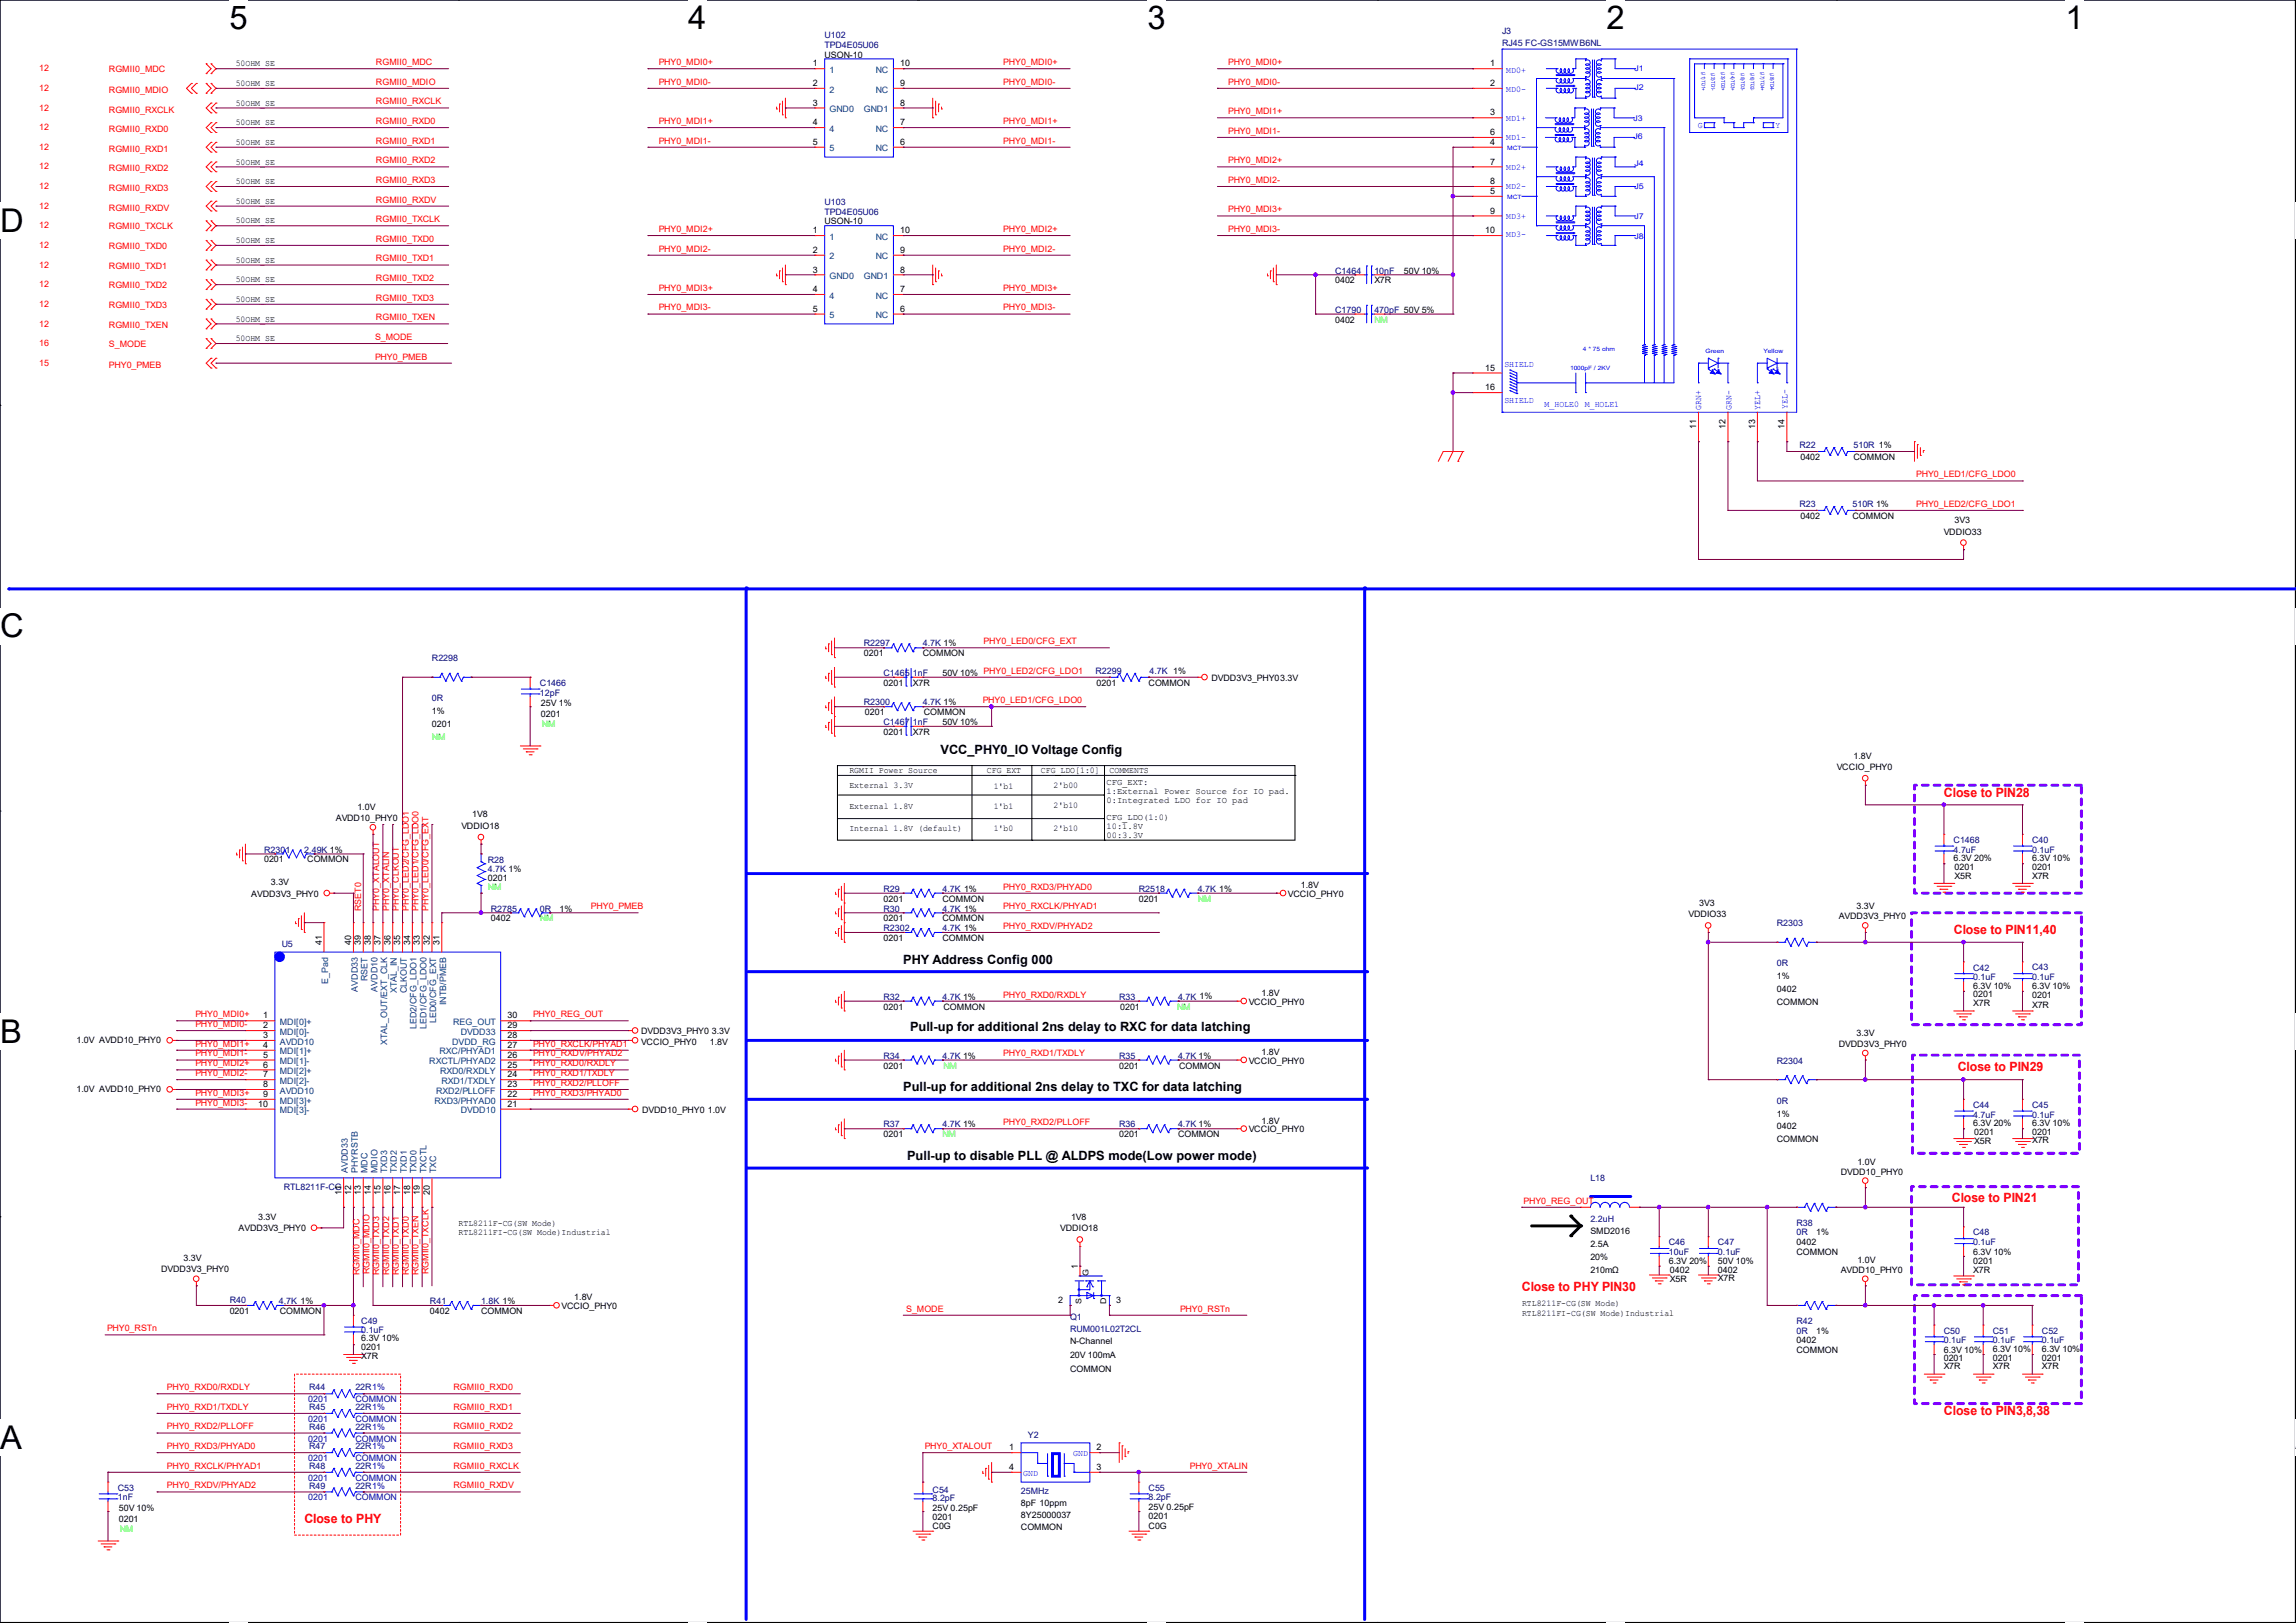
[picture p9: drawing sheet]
<svg xmlns="http://www.w3.org/2000/svg" width="297mm" height="210mm" viewBox="0 0 297 210" stroke-linecap="round" stroke-linejoin="round" font-family="sans-serif">
<defs><g id="words">
<g font-size="4.2">
<text x="29.7" y="3.8">5</text>
<text x="89" y="3.8">4</text>
<text x="148.4" y="3.8">3</text>
<text x="207.8" y="3.8">2</text>
<text x="267.2" y="3.8">1</text>
<text x="0" y="30">D</text>
<text x="0" y="82.5">C</text>
<text x="0" y="135">B</text>
<text x="0" y="187.5">A</text>
<text x="296.9" y="187.5">A</text>
</g>
<g font-size="1.7">
<text x="121.7" y="97.5">VCC_PHY0_IO Voltage Config</text>
<text x="116.8" y="124.7">PHY Address Config 000</text>
<text x="117.7" y="133.4">Pull-up for additional 2ns delay to RXC for data latching</text>
<text x="116.8" y="141.2">Pull-up for additional 2ns delay to TXC for data latching</text>
<text x="117.3" y="150.1">Pull-up to disable PLL @ ALDPS mode(Low power mode)</text>
</g>
<g font-size="1.7" fill="#f00">
<text x="251.5" y="103.1">Close to PIN28</text>
<text x="252.7" y="120.9">Close to PIN11,40</text>
<text x="253.2" y="138.6">Close to PIN29</text>
<text x="252.5" y="155.6">Close to PIN21</text>
<text x="196.9" y="167">Close to PHY PIN30</text>
<text x="251.5" y="183.1">Close to PIN3,8,38</text>
<text x="39.4" y="197.1">Close to PHY</text>
</g>
<g font-size="1.1" fill="#000080">
<text x="106.7" y="4.9">U102</text>
<text x="194.3" y="4.4">J3</text>
<text x="194.3" y="5.9">RJ45 FC-GS15MWB6NL</text>
<text x="106.7" y="6.2">TPD4E05U06</text>
<text x="106.7" y="26.5">U103</text>
<text x="106.7" y="27.8">TPD4E05U06</text>
<text x="172.7" y="35.4">C1464</text>
<text x="177.8" y="35.4">10nF</text>
<text x="172.7" y="40.5">C1790</text>
<text x="177.8" y="40.5">470pF 50V 5%</text>
<text x="232.8" y="58">R22</text>
<text x="239.8" y="58">510R 1%</text>
<text x="232.8" y="65.6">R23</text>
<text x="239.6" y="65.6">510R 1%</text>
<text x="111.7" y="83.7">R2297</text>
<text x="119.4" y="83.7">4.7K 1%</text>
<text x="55.9" y="85.6">R2298</text>
<text x="69.8" y="88.7">C1466</text>
<text x="114.3" y="87.5">C1465</text>
<text x="118.1" y="87.5">1nF</text>
<text x="141.7" y="87.2">R2299</text>
<text x="148.7" y="87.2">4.7K 1%</text>
<text x="55.9" y="90.8">0R</text>
<text x="69.8" y="90">12pF</text>
<text x="111.7" y="91.3">R2300</text>
<text x="114.3" y="93.8">C1467</text>
<text x="118.1" y="93.8">1nF</text>
<text x="119.4" y="91.3">4.7K 1%</text>
<text x="34.2" y="110.3">R2301</text>
<text x="39.4" y="110.3">2.49K 1%</text>
<text x="63.1" y="111.7">R28</text>
<text x="63.1" y="112.9">4.7K 1%</text>
<text x="252.7" y="109.1">C1468</text>
<text x="252.7" y="110.3">4.7uF</text>
<text x="262.9" y="109.1">C40</text>
<text x="262.9" y="110.3">0.1uF</text>
<text x="63.5" y="117.9">R2785</text>
<text x="69.8" y="117.9">0R</text>
<text x="114.3" y="117.9">R30</text>
<text x="114.3" y="115.4">R29</text>
<text x="121.9" y="117.9">4.7K 1%</text>
<text x="121.9" y="115.4">4.7K 1%</text>
<text x="147.3" y="115.4">R2518</text>
<text x="154.9" y="115.4">4.7K 1%</text>
<text x="229.8" y="119.8">R2303</text>
<text x="36.4" y="122.5">U5</text>
<text x="114.3" y="120.5">R2302</text>
<text x="121.9" y="120.5">4.7K 1%</text>
<text x="229.8" y="125.1">0R</text>
<text x="255.2" y="125.7">C42</text>
<text x="262.9" y="125.6">C43</text>
<text x="114.3" y="129.4">R32</text>
<text x="121.9" y="129.4">4.7K 1%</text>
<text x="144.8" y="129.4">R33</text>
<text x="152.4" y="129.4">4.7K 1%</text>
<text x="255.2" y="126.8">0.1uF</text>
<text x="262.9" y="126.8">0.1uF</text>
<text x="114.3" y="137">R34</text>
<text x="121.9" y="137">4.7K 1%</text>
<text x="144.8" y="137">R35</text>
<text x="152.4" y="137">4.7K 1%</text>
<text x="229.8" y="137.6">R2304</text>
<text x="229.8" y="142.8">0R</text>
<text x="255.2" y="143.3">C44</text>
<text x="262.9" y="143.3">C45</text>
<text x="114.3" y="145.9">R37</text>
<text x="121.9" y="145.9">4.7K 1%</text>
<text x="144.8" y="145.9">R36</text>
<text x="152.4" y="145.9">4.7K 1%</text>
<text x="255.2" y="144.6">4.7uF</text>
<text x="262.9" y="144.6">0.1uF</text>
<text x="36.7" y="154">RTL8211F-CG</text>
<text x="205.7" y="152.9">L18</text>
<text x="205.7" y="158.1">2.2uH</text>
<text x="215.9" y="161.1">C46</text>
<text x="222.2" y="161.1">C47</text>
<text x="232.4" y="158.6">R38</text>
<text x="232.4" y="159.9">0R</text>
<text x="255.2" y="159.9">C48</text>
<text x="255.2" y="161.1">0.1uF</text>
<text x="215.9" y="162.4">10uF</text>
<text x="222.2" y="162.4">0.1uF</text>
<text x="29.7" y="168.6">R40</text>
<text x="36.1" y="168.7">4.7K 1%</text>
<text x="46.7" y="171.3">C49</text>
<text x="46.7" y="172.4">0.1uF</text>
<text x="55.6" y="168.7">R41</text>
<text x="62.2" y="168.7">1.8K 1%</text>
<text x="138.4" y="170.8">Q1</text>
<text x="138.4" y="172.3">RUM001L02T2CL</text>
<text x="232.4" y="171.3">R42</text>
<text x="232.4" y="172.6">0R</text>
<text x="251.4" y="172.6">C50</text>
<text x="251.4" y="173.8">0.1uF</text>
<text x="257.8" y="172.6">C51</text>
<text x="257.8" y="173.8">0.1uF</text>
<text x="264.1" y="172.6">C52</text>
<text x="264.1" y="173.8">0.1uF</text>
<text x="40" y="179.9">R44</text>
<text x="46" y="179.9">22R1%</text>
<text x="40" y="182.5">R45</text>
<text x="40" y="185">R46</text>
<text x="46" y="182.5">22R1%</text>
<text x="46" y="185">22R1%</text>
<text x="40" y="187.5">R47</text>
<text x="40" y="190.1">R48</text>
<text x="46" y="187.5">22R1%</text>
<text x="46" y="190.1">22R1%</text>
<text x="133" y="186">Y2</text>
<text x="15.2" y="192.9">C53</text>
<text x="15.2" y="194.1">1nF</text>
<text x="40" y="192.6">R49</text>
<text x="46" y="192.6">22R1%</text>
<text x="120.6" y="193.1">C54</text>
<text x="120.6" y="194.3">8.2pF</text>
<text x="132.1" y="193.3">25MHz</text>
<text x="148.6" y="192.9">C55</text>
<text x="148.6" y="194.1">8.2pF</text>
</g>
<g font-size="1.1" fill="#f00">
<text x="5.1" y="9.2">12</text>
<text x="5.1" y="11.8">12</text>
<text x="14.1" y="9.4">RGMII0_MDC</text>
<text x="48.6" y="8.4">RGMII0_MDC</text>
<text x="48.6" y="11">RGMII0_MDIO</text>
<text x="85.2" y="8.4">PHY0_MDI0+</text>
<text x="85.2" y="11">PHY0_MDI0-</text>
<text x="129.8" y="8.4">PHY0_MDI0+</text>
<text x="129.8" y="11">PHY0_MDI0-</text>
<text x="158.9" y="8.4">PHY0_MDI0+</text>
<text x="158.9" y="11">PHY0_MDI0-</text>
<text x="5.1" y="14.3">12</text>
<text x="5.1" y="16.8">12</text>
<text x="14.1" y="12">RGMII0_MDIO</text>
<text x="14.1" y="14.6">RGMII0_RXCLK</text>
<text x="14.1" y="17.1">RGMII0_RXD0</text>
<text x="48.6" y="13.5">RGMII0_RXCLK</text>
<text x="48.6" y="16">RGMII0_RXD0</text>
<text x="85.2" y="16">PHY0_MDI1+</text>
<text x="129.8" y="16">PHY0_MDI1+</text>
<text x="158.9" y="14.8">PHY0_MDI1+</text>
<text x="158.9" y="17.3">PHY0_MDI1-</text>
<text x="5.1" y="19.4">12</text>
<text x="5.1" y="21.9">12</text>
<text x="14.1" y="19.6">RGMII0_RXD1</text>
<text x="14.1" y="22.2">RGMII0_RXD2</text>
<text x="48.6" y="18.6">RGMII0_RXD1</text>
<text x="48.6" y="21.1">RGMII0_RXD2</text>
<text x="48.6" y="23.7">RGMII0_RXD3</text>
<text x="85.2" y="18.6">PHY0_MDI1-</text>
<text x="129.8" y="18.6">PHY0_MDI1-</text>
<text x="158.9" y="21.1">PHY0_MDI2+</text>
<text x="158.9" y="23.7">PHY0_MDI2-</text>
<text x="5.1" y="24.5">12</text>
<text x="5.1" y="27">12</text>
<text x="5.1" y="29.5">12</text>
<text x="14.1" y="24.7">RGMII0_RXD3</text>
<text x="14.1" y="27.3">RGMII0_RXDV</text>
<text x="14.1" y="29.7">RGMII0_TXCLK</text>
<text x="48.6" y="26.2">RGMII0_RXDV</text>
<text x="48.6" y="28.7">RGMII0_TXCLK</text>
<text x="158.9" y="27.5">PHY0_MDI3+</text>
<text x="5.1" y="32.1">12</text>
<text x="5.1" y="34.6">12</text>
<text x="14.1" y="32.2">RGMII0_TXD0</text>
<text x="14.1" y="34.8">RGMII0_TXD1</text>
<text x="48.6" y="31.3">RGMII0_TXD0</text>
<text x="48.6" y="33.8">RGMII0_TXD1</text>
<text x="85.2" y="30">PHY0_MDI2+</text>
<text x="85.2" y="32.6">PHY0_MDI2-</text>
<text x="129.8" y="30">PHY0_MDI2+</text>
<text x="129.8" y="32.6">PHY0_MDI2-</text>
<text x="158.9" y="30">PHY0_MDI3-</text>
<text x="5.1" y="37.2">12</text>
<text x="5.1" y="39.7">12</text>
<text x="14.1" y="37.3">RGMII0_TXD2</text>
<text x="14.1" y="39.8">RGMII0_TXD3</text>
<text x="48.6" y="36.4">RGMII0_TXD2</text>
<text x="48.6" y="38.9">RGMII0_TXD3</text>
<text x="48.6" y="41.4">RGMII0_TXEN</text>
<text x="85.2" y="37.6">PHY0_MDI3+</text>
<text x="85.2" y="40.2">PHY0_MDI3-</text>
<text x="129.8" y="37.6">PHY0_MDI3+</text>
<text x="129.8" y="40.2">PHY0_MDI3-</text>
<text x="5.1" y="42.2">12</text>
<text x="5.1" y="44.8">16</text>
<text x="5.1" y="47.3">15</text>
<text x="14.1" y="42.4">RGMII0_TXEN</text>
<text x="14.1" y="44.9">S_MODE</text>
<text x="14.1" y="47.6">PHY0_PMEB</text>
<text x="48.5" y="44">S_MODE</text>
<text x="48.5" y="46.5">PHY0_PMEB</text>
<text x="247.9" y="61.8">PHY0_LED1/CFG_LDO0</text>
<text x="247.9" y="65.6">PHY0_LED2/CFG_LDO1</text>
<text x="127.2" y="83.4">PHY0_LED0/CFG_EXT</text>
<text x="127.2" y="87.2">PHY0_LED2/CFG_LDO1</text>
<text x="127.1" y="91">PHY0_LED1/CFG_LDO0</text>
<text x="46.7" y="117.9" transform="rotate(-90 46.7 117.9)">RSET0</text>
<text x="49.1" y="117.9" transform="rotate(-90 49.1 117.9)">PHY0_XTALOUT</text>
<text x="50.3" y="117.9" transform="rotate(-90 50.3 117.9)">PHY0_XTALIN</text>
<text x="51.6" y="117.9" transform="rotate(-90 51.6 117.9)">PHY0_CLKOUT</text>
<text x="52.9" y="117.9" transform="rotate(-90 52.9 117.9)">PHY0_LED2/CFG_LDO1</text>
<text x="54.1" y="117.9" transform="rotate(-90 54.1 117.9)">PHY0_LED1/CFG_LDO0</text>
<text x="55.4" y="117.9" transform="rotate(-90 55.4 117.9)">PHY0_LED0/CFG_EXT</text>
<text x="76.4" y="117.6">PHY0_PMEB</text>
<text x="129.8" y="115.1">PHY0_RXD3/PHYAD0</text>
<text x="129.8" y="117.6">PHY0_RXCLK/PHYAD1</text>
<text x="129.8" y="120.2">PHY0_RXDV/PHYAD2</text>
<text x="25.3" y="131.6">PHY0_MDI0+</text>
<text x="69" y="131.6">PHY0_REG_OUT</text>
<text x="129.8" y="129.1">PHY0_RXD0/RXDLY</text>
<text x="25.3" y="132.9">PHY0_MDI0-</text>
<text x="25.3" y="135.4">PHY0_MDI1+</text>
<text x="25.3" y="136.7">PHY0_MDI1-</text>
<text x="25.3" y="138">PHY0_MDI2+</text>
<text x="69" y="135.4">PHY0_RXCLK/PHYAD1</text>
<text x="69" y="136.7">PHY0_RXDV/PHYAD2</text>
<text x="69" y="138">PHY0_RXD0/RXDLY</text>
<text x="129.8" y="136.7">PHY0_RXD1/TXDLY</text>
<text x="25.3" y="139.2">PHY0_MDI2-</text>
<text x="25.3" y="141.8">PHY0_MDI3+</text>
<text x="25.3" y="143">PHY0_MDI3-</text>
<text x="69" y="139.2">PHY0_RXD1/TXDLY</text>
<text x="69" y="140.5">PHY0_RXD2/PLLOFF</text>
<text x="69" y="141.8">PHY0_RXD3/PHYAD0</text>
<text x="129.8" y="145.6">PHY0_RXD2/PLLOFF</text>
<text x="197.1" y="155.7">PHY0_REG_OUT</text>
<text x="46.5" y="165" transform="rotate(-90 46.5 165)">RGMII0_MDC</text>
<text x="47.8" y="164.9" transform="rotate(-90 47.8 164.9)">RGMII0_MDIO</text>
<text x="49.1" y="165" transform="rotate(-90 49.1 165)">RGMII0_TXD3</text>
<text x="50.3" y="165" transform="rotate(-90 50.3 165)">RGMII0_TXD2</text>
<text x="51.6" y="165" transform="rotate(-90 51.6 165)">RGMII0_TXD1</text>
<text x="52.9" y="165" transform="rotate(-90 52.9 165)">RGMII0_TXD0</text>
<text x="54.1" y="165" transform="rotate(-90 54.1 165)">RGMII0_TXEN</text>
<text x="55.4" y="164.9" transform="rotate(-90 55.4 164.9)">RGMII0_TXCLK</text>
<text x="13.8" y="172.3">PHY0_RSTn</text>
<text x="117.2" y="169.7">S_MODE</text>
<text x="152.6" y="169.7">PHY0_RSTn</text>
<text x="21.6" y="179.9">PHY0_RXD0/RXDLY</text>
<text x="58.7" y="179.9">RGMII0_RXD0</text>
<text x="21.6" y="182.4">PHY0_RXD1/TXDLY</text>
<text x="21.6" y="185">PHY0_RXD2/PLLOFF</text>
<text x="58.7" y="182.4">RGMII0_RXD1</text>
<text x="58.7" y="185">RGMII0_RXD2</text>
<text x="21.6" y="187.5">PHY0_RXD3/PHYAD0</text>
<text x="21.6" y="190">PHY0_RXCLK/PHYAD1</text>
<text x="58.7" y="187.5">RGMII0_RXD3</text>
<text x="58.7" y="190">RGMII0_RXCLK</text>
<text x="119.6" y="187.5">PHY0_XTALOUT</text>
<text x="153.9" y="190">PHY0_XTALIN</text>
<text x="21.6" y="192.6">PHY0_RXDV/PHYAD2</text>
<text x="58.7" y="192.6">RGMII0_RXDV</text>
</g>
<g font-size="1.1">
<text x="30.5" y="11.1">50OHM_SE</text>
<text x="30.5" y="8.6">50OHM_SE</text>
<text x="105.1" y="8.6">1</text>
<text x="105.1" y="11.1">2</text>
<text x="106.7" y="7.5">USON-10</text>
<text x="116.4" y="11.1">9</text>
<text x="116.4" y="8.6">10</text>
<text x="192.8" y="8.6">1</text>
<text x="192.8" y="11.1">2</text>
<text x="30.5" y="13.7">50OHM_SE</text>
<text x="30.5" y="16.2">50OHM_SE</text>
<text x="105.1" y="16.2">4</text>
<text x="105.1" y="13.7">3</text>
<text x="116.4" y="16.2">7</text>
<text x="116.4" y="13.7">8</text>
<text x="192.8" y="14.9">3</text>
<text x="192.8" y="17.5">6</text>
<text x="30.5" y="18.8">50OHM_SE</text>
<text x="30.5" y="23.8">50OHM_SE</text>
<text x="30.5" y="21.3">50OHM_SE</text>
<text x="105.1" y="18.8">5</text>
<text x="116.4" y="18.8">6</text>
<text x="192.8" y="18.8">4</text>
<text x="192.8" y="21.3">7</text>
<text x="192.8" y="23.8">8</text>
<text x="30.5" y="26.4">50OHM_SE</text>
<text x="30.5" y="28.9">50OHM_SE</text>
<text x="106.7" y="29">USON-10</text>
<text x="192.8" y="25.1">5</text>
<text x="192.8" y="27.6">9</text>
<text x="30.5" y="34">50OHM_SE</text>
<text x="30.5" y="31.5">50OHM_SE</text>
<text x="105.1" y="30.2">1</text>
<text x="105.1" y="32.7">2</text>
<text x="105.1" y="35.3">3</text>
<text x="116.4" y="32.7">9</text>
<text x="116.4" y="30.2">10</text>
<text x="116.4" y="35.3">8</text>
<text x="181.6" y="35.4">50V 10%</text>
<text x="192.1" y="30.2">10</text>
<text x="30.5" y="39.1">50OHM_SE</text>
<text x="30.5" y="41.6">50OHM_SE</text>
<text x="30.5" y="36.5">50OHM_SE</text>
<text x="105.1" y="37.8">4</text>
<text x="105.1" y="40.3">5</text>
<text x="116.4" y="40.3">6</text>
<text x="116.4" y="37.8">7</text>
<text x="172.7" y="41.7">0402</text>
<text x="172.7" y="36.7">0402</text>
<text x="177.8" y="36.7">X7R</text>
<text x="30.5" y="44.2">50OHM_SE</text>
<text x="192.1" y="48">15</text>
<text x="192.1" y="50.5">16</text>
<text x="219.4" y="55.5" transform="rotate(-90 219.4 55.5)">11</text>
<text x="223.2" y="55.5" transform="rotate(-90 223.2 55.5)">12</text>
<text x="227" y="55.5" transform="rotate(-90 227 55.5)">13</text>
<text x="230.8" y="55.5" transform="rotate(-90 230.8 55.5)">14</text>
<text x="232.9" y="59.5">0402</text>
<text x="239.8" y="59.5">COMMON</text>
<text x="232.9" y="67.1">0402</text>
<text x="239.6" y="67.1">COMMON</text>
<text x="251.4" y="69.2">VDDIO33</text>
<text x="252.8" y="67.6">3V3</text>
<text x="111.7" y="84.9">0201</text>
<text x="114.3" y="88.7">0201</text>
<text x="118.1" y="88.7">X7R</text>
<text x="119.4" y="84.9">COMMON</text>
<text x="121.9" y="87.5">50V 10%</text>
<text x="141.8" y="88.7">0201</text>
<text x="148.6" y="88.7">COMMON</text>
<text x="156.7" y="88.1">DVDD3V3_PHY03.3V</text>
<text x="55.9" y="92.4">1%</text>
<text x="55.9" y="94.1">0201</text>
<text x="70" y="91.4">25V 1%</text>
<text x="70" y="92.8">0201</text>
<text x="111.9" y="92.5">0201</text>
<text x="114.3" y="95.1">0201</text>
<text x="118.1" y="95.1">X7R</text>
<text x="119.5" y="92.5">COMMON</text>
<text x="121.9" y="93.8">50V 10%</text>
<text x="109.9" y="100">RGMII Power Source</text>
<text x="109.9" y="101.9">External 3.3V</text>
<text x="127.7" y="100">CFG_EXT</text>
<text x="134.6" y="100">CFG_LDO[1:0]</text>
<text x="136.3" y="101.9">2'b00</text>
<text x="143.1" y="101.6">CFG_EXT:</text>
<text x="143.5" y="100">COMMENTS</text>
<text x="237.6" y="99.7">VCCIO_PHY0</text>
<text x="239.8" y="98.3">1.8V</text>
<text x="43.4" y="106.3">AVDD10_PHY0</text>
<text x="46.2" y="104.9">1.0V</text>
<text x="59.7" y="107.3">VDDIO18</text>
<text x="61.1" y="105.7">1V8</text>
<text x="109.9" y="107.5">Internal 1.8V (default)</text>
<text x="109.9" y="104.7">External 1.8V</text>
<text x="128.5" y="102.1">1'b1</text>
<text x="128.5" y="104.7">1'b1</text>
<text x="128.5" y="107.5">1'b0</text>
<text x="136.3" y="104.6">2'b10</text>
<text x="136.3" y="107.5">2'b10</text>
<text x="143.1" y="102.7">1:External Power Source for IO pad.</text>
<text x="143.1" y="103.8">0:Integrated LDO for IO pad</text>
<text x="143.1" y="106.1">CFG_LDO(1:0)</text>
<text x="143.1" y="107.3">10:1.8V</text>
<text x="34.2" y="111.6">0201</text>
<text x="39.7" y="111.6">COMMON</text>
<text x="143.1" y="108.4">00:3.3V</text>
<text x="252.7" y="111.5">6.3V 20%</text>
<text x="252.8" y="112.6">0201</text>
<text x="252.8" y="113.7">X5R</text>
<text x="262.9" y="111.5">6.3V 10%</text>
<text x="262.9" y="112.6">0201</text>
<text x="262.9" y="113.7">X7R</text>
<text x="32.5" y="116">AVDD3V3_PHY0</text>
<text x="35" y="114.5">3.3V</text>
<text x="63.1" y="114">0201</text>
<text x="63.5" y="119.2">0402</text>
<text x="72.4" y="117.9">1%</text>
<text x="114.3" y="119.2">0201</text>
<text x="114.3" y="116.7">0201</text>
<text x="121.9" y="119.2">COMMON</text>
<text x="121.9" y="116.7">COMMON</text>
<text x="147.3" y="116.7">0201</text>
<text x="166.6" y="116">VCCIO_PHY0</text>
<text x="168.3" y="114.9">1.8V</text>
<text x="218.4" y="118.7">VDDIO33</text>
<text x="219.8" y="117.2">3V3</text>
<text x="237.8" y="119">AVDD3V3_PHY0</text>
<text x="240.1" y="117.6">3.3V</text>
<text x="41.6" y="122.3" transform="rotate(-90 41.6 122.3)">41</text>
<text x="45.4" y="122.3" transform="rotate(-90 45.4 122.3)">40</text>
<text x="46.7" y="122.3" transform="rotate(-90 46.7 122.3)">39</text>
<text x="48" y="122.3" transform="rotate(-90 48 122.3)">38</text>
<text x="49.2" y="122.3" transform="rotate(-90 49.2 122.3)">37</text>
<text x="50.5" y="122.3" transform="rotate(-90 50.5 122.3)">36</text>
<text x="51.8" y="122.3" transform="rotate(-90 51.8 122.3)">35</text>
<text x="53" y="122.3" transform="rotate(-90 53 122.3)">34</text>
<text x="54.3" y="122.3" transform="rotate(-90 54.3 122.3)">33</text>
<text x="55.6" y="122.3" transform="rotate(-90 55.6 122.3)">32</text>
<text x="56.9" y="122.3" transform="rotate(-90 56.9 122.3)">31</text>
<text x="114.3" y="121.8">0201</text>
<text x="121.9" y="121.8">COMMON</text>
<text x="34" y="131.8">1</text>
<text x="65.7" y="131.8">30</text>
<text x="114.3" y="130.6">0201</text>
<text x="122" y="130.6">COMMON</text>
<text x="144.9" y="130.6">0201</text>
<text x="161.5" y="130">VCCIO_PHY0</text>
<text x="163.2" y="128.9">1.8V</text>
<text x="229.8" y="126.7">1%</text>
<text x="229.8" y="128.4">0402</text>
<text x="229.8" y="130">COMMON</text>
<text x="255.2" y="128">6.3V 10%</text>
<text x="255.2" y="129">0201</text>
<text x="255.2" y="130.1">X7R</text>
<text x="262.9" y="128">6.3V 10%</text>
<text x="262.9" y="129.1">0201</text>
<text x="262.9" y="130.4">X7R</text>
<text x="9.9" y="135">1.0V AVDD10_PHY0</text>
<text x="34" y="133.1">2</text>
<text x="34" y="134.3">3</text>
<text x="34" y="135.6">4</text>
<text x="34" y="136.9">5</text>
<text x="65.7" y="133.1">29</text>
<text x="65.7" y="134.3">28</text>
<text x="65.7" y="135.6">27</text>
<text x="65.7" y="136.9">26</text>
<text x="82.9" y="133.8">DVDD3V3_PHY0</text>
<text x="82.9" y="135.2">VCCIO_PHY0</text>
<text x="91.8" y="135.2">1.8V</text>
<text x="92.1" y="133.8">3.3V</text>
<text x="161.5" y="137.6">VCCIO_PHY0</text>
<text x="163.2" y="136.5">1.8V</text>
<text x="237.8" y="135.5">DVDD3V3_PHY0</text>
<text x="240.1" y="134.1">3.3V</text>
<text x="9.9" y="141.3">1.0V AVDD10_PHY0</text>
<text x="33.4" y="143.2">10</text>
<text x="34" y="140.7">8</text>
<text x="34" y="138.1">6</text>
<text x="34" y="139.4">7</text>
<text x="34" y="141.9">9</text>
<text x="65.7" y="141.9">22</text>
<text x="65.7" y="138.1">25</text>
<text x="65.7" y="139.4">24</text>
<text x="65.7" y="140.7">23</text>
<text x="65.7" y="143.2">21</text>
<text x="83.1" y="144">DVDD10_PHY0</text>
<text x="91.6" y="144">1.0V</text>
<text x="114.3" y="138.3">0201</text>
<text x="144.8" y="138.3">0201</text>
<text x="152.5" y="138.3">COMMON</text>
<text x="114.3" y="147.2">0201</text>
<text x="144.8" y="147.2">0201</text>
<text x="152.4" y="147.2">COMMON</text>
<text x="161.5" y="146.5">VCCIO_PHY0</text>
<text x="163.2" y="145.4">1.8V</text>
<text x="229.8" y="144.5">1%</text>
<text x="229.8" y="146.1">0402</text>
<text x="229.8" y="147.8">COMMON</text>
<text x="255.2" y="145.8">6.3V 20%</text>
<text x="255.4" y="146.9">0201</text>
<text x="255.4" y="148">X5R</text>
<text x="262.9" y="145.8">6.3V 10%</text>
<text x="262.9" y="146.9">0201</text>
<text x="262.9" y="147.9">X7R</text>
<text x="44.2" y="154.6" transform="rotate(-90 44.2 154.6)">11</text>
<text x="45.4" y="154.6" transform="rotate(-90 45.4 154.6)">12</text>
<text x="46.7" y="154.6" transform="rotate(-90 46.7 154.6)">13</text>
<text x="48" y="154.6" transform="rotate(-90 48 154.6)">14</text>
<text x="49.2" y="154.6" transform="rotate(-90 49.2 154.6)">15</text>
<text x="50.5" y="154.6" transform="rotate(-90 50.5 154.6)">16</text>
<text x="51.8" y="154.6" transform="rotate(-90 51.8 154.6)">17</text>
<text x="53" y="154.6" transform="rotate(-90 53 154.6)">18</text>
<text x="54.3" y="154.6" transform="rotate(-90 54.3 154.6)">19</text>
<text x="55.6" y="154.6" transform="rotate(-90 55.6 154.6)">20</text>
<text x="238.1" y="152">DVDD10_PHY0</text>
<text x="240.3" y="150.7">1.0V</text>
<text x="30.9" y="159.3">AVDD3V3_PHY0</text>
<text x="33.4" y="157.8">3.3V</text>
<text x="59.3" y="158.6">RTL8211F-CG(SW Mode)</text>
<text x="59.3" y="159.9">RTL8211FI-CG(SW Mode)Industrial</text>
<text x="137.1" y="159.3">VDDIO18</text>
<text x="138.5" y="157.8">1V8</text>
<text x="205.7" y="159.7">SMD2016</text>
<text x="205.7" y="161.4">2.5A</text>
<text x="232.4" y="161.1">0402</text>
<text x="234.9" y="159.9">1%</text>
<text x="20.8" y="164.5">DVDD3V3_PHY0</text>
<text x="23.7" y="163.2">3.3V</text>
<text x="139.4" y="164.2" transform="rotate(-90 139.4 164.2)">1</text>
<text x="205.7" y="163">20%</text>
<text x="205.7" y="164.7">210mΩ</text>
<text x="215.9" y="163.5">6.3V 20%</text>
<text x="216" y="164.7">0402</text>
<text x="216" y="165.8">X5R</text>
<text x="222.2" y="163.5">50V 10%</text>
<text x="222.2" y="164.7">0402</text>
<text x="222.2" y="165.7">X7R</text>
<text x="232.4" y="162.4">COMMON</text>
<text x="238.1" y="164.7">AVDD10_PHY0</text>
<text x="240.3" y="163.4">1.0V</text>
<text x="255.2" y="162.4">6.3V 10%</text>
<text x="255.2" y="163.5">0201</text>
<text x="255.2" y="164.7">X7R</text>
<text x="29.7" y="170">0201</text>
<text x="36.2" y="170">COMMON</text>
<text x="46.7" y="173.6">6.3V 10%</text>
<text x="55.6" y="170">0402</text>
<text x="62.2" y="170">COMMON</text>
<text x="72.6" y="169.4">VCCIO_PHY0</text>
<text x="74.3" y="168.2">1.8V</text>
<text x="136.9" y="168.6">2</text>
<text x="138.4" y="173.9">N-Channel</text>
<text x="144.4" y="168.6">3</text>
<text x="196.9" y="169">RTL8211F-CG(SW Mode)</text>
<text x="196.9" y="170.3">RTL8211FI-CG(SW Mode)Industrial</text>
<text x="232.4" y="173.8">0402</text>
<text x="234.9" y="172.6">1%</text>
<text x="46.7" y="174.7">0201</text>
<text x="46.7" y="175.9">X7R</text>
<text x="138.4" y="175.7">20V 100mA</text>
<text x="138.4" y="177.5">COMMON</text>
<text x="232.4" y="175.1">COMMON</text>
<text x="251.4" y="175.1">6.3V 10%</text>
<text x="251.4" y="176.1">0201</text>
<text x="251.4" y="177.1">X7R</text>
<text x="257.8" y="175">6.3V 10%</text>
<text x="257.8" y="176.1">0201</text>
<text x="257.8" y="177.1">X7R</text>
<text x="264.1" y="175">6.3V 10%</text>
<text x="264.1" y="176.1">0201</text>
<text x="264.1" y="177.1">X7R</text>
<text x="130.5" y="187.7">1</text>
<text x="130.5" y="190.2">4</text>
<text x="141.8" y="187.7">2</text>
<text x="141.8" y="190.2">3</text>
<text x="15.4" y="195.5">50V 10%</text>
<text x="15.4" y="196.9">0201</text>
<text x="120.6" y="195.5">25V 0.25pF</text>
<text x="120.6" y="196.7">0201</text>
<text x="120.6" y="197.8">C0G</text>
<text x="132.1" y="194.9">8pF 10ppm</text>
<text x="132.1" y="198">COMMON</text>
<text x="132.1" y="196.4">8Y25000037</text>
<text x="148.6" y="195.4">25V 0.25pF</text>
<text x="148.6" y="196.6">0201</text>
<text x="148.6" y="197.8">C0G</text>
</g>
<g font-size="1.1" fill="#004080">
<text x="107.3" y="9.4">1</text>
<text x="107.3" y="12">2</text>
<text x="113.3" y="12">NC</text>
<text x="113.3" y="9.4">NC</text>
<text x="107.3" y="17.1">4</text>
<text x="107.3" y="14.5">GND0</text>
<text x="111.7" y="14.5">GND1</text>
<text x="113.3" y="17.1">NC</text>
<text x="107.3" y="19.6">5</text>
<text x="113.3" y="19.6">NC</text>
<text x="107.3" y="31">1</text>
<text x="107.3" y="33.6">2</text>
<text x="113.3" y="33.6">NC</text>
<text x="113.3" y="31">NC</text>
<text x="107.3" y="38.7">4</text>
<text x="107.3" y="41.2">5</text>
<text x="107.3" y="36.1">GND0</text>
<text x="111.7" y="36.1">GND1</text>
<text x="113.3" y="41.2">NC</text>
<text x="113.3" y="38.7">NC</text>
<text x="42.5" y="127.3" transform="rotate(-90 42.5 127.3)">E_Pad</text>
<text x="46.3" y="128.3" transform="rotate(-90 46.3 128.3)">AVDD33</text>
<text x="47.5" y="126.9" transform="rotate(-90 47.5 126.9)">RSET</text>
<text x="48.8" y="128.3" transform="rotate(-90 48.8 128.3)">AVDD10</text>
<text x="51.4" y="128.5" transform="rotate(-90 51.4 128.5)">XTAL_IN</text>
<text x="52.6" y="128.5" transform="rotate(-90 52.6 128.5)">CLKOUT</text>
<text x="57.7" y="130.1" transform="rotate(-90 57.7 130.1)">INTB/PMEB</text>
<text x="36.2" y="133.9">MDI[0]-</text>
<text x="36.2" y="132.6">MDI[0]+</text>
<text x="36.2" y="135.2">AVDD10</text>
<text x="36.2" y="136.4">MDI[1]+</text>
<text x="36.2" y="137.7">MDI[1]-</text>
<text x="50.1" y="135.3" transform="rotate(-90 50.1 135.3)">XTAL_OUT/EXT_CLK</text>
<text x="53.9" y="133.1" transform="rotate(-90 53.9 133.1)">LED2/CFG_LDO1</text>
<text x="55.2" y="133.1" transform="rotate(-90 55.2 133.1)">LED1/CFG_LDO0</text>
<text x="55.5" y="137.7">RXCTL/PHYAD2</text>
<text x="56.4" y="132.4" transform="rotate(-90 56.4 132.4)">LED0/CFG_EXT</text>
<text x="56.8" y="136.4">RXC/PHYAD1</text>
<text x="58.5" y="135.2">DVDD_RG</text>
<text x="58.6" y="132.6">REG_OUT</text>
<text x="59.6" y="133.9">DVDD33</text>
<text x="36.2" y="141.5">AVDD10</text>
<text x="36.2" y="139">MDI[2]+</text>
<text x="36.2" y="140.3">MDI[2]-</text>
<text x="36.2" y="142.8">MDI[3]+</text>
<text x="56.2" y="142.8">RXD3/PHYAD0</text>
<text x="56.4" y="141.5">RXD2/PLLOFF</text>
<text x="56.9" y="139">RXD0/RXDLY</text>
<text x="57.1" y="140.3">RXD1/TXDLY</text>
<text x="36.2" y="144.1">MDI[3]-</text>
<text x="59.6" y="144.1">DVDD10</text>
<text x="45" y="151.8" transform="rotate(-90 45 151.8)">AVDD33</text>
<text x="46.3" y="151.8" transform="rotate(-90 46.3 151.8)">PHYRSTB</text>
<text x="47.5" y="151.8" transform="rotate(-90 47.5 151.8)">MDC</text>
<text x="48.8" y="151.8" transform="rotate(-90 48.8 151.8)">MDIO</text>
<text x="50.1" y="151.8" transform="rotate(-90 50.1 151.8)">TXD3</text>
<text x="51.4" y="151.8" transform="rotate(-90 51.4 151.8)">TXD2</text>
<text x="52.6" y="151.8" transform="rotate(-90 52.6 151.8)">TXD1</text>
<text x="53.9" y="151.8" transform="rotate(-90 53.9 151.8)">TXD0</text>
<text x="55.2" y="151.8" transform="rotate(-90 55.2 151.8)">TXCTL</text>
<text x="56.4" y="151.8" transform="rotate(-90 56.4 151.8)">TXC</text>
</g>
<g font-size="1.1" fill="#00f">
<text x="194.8" y="9.5">MD0+</text>
<text x="194.8" y="11.9">MD0-</text>
<text x="194.8" y="15.7">MD1+</text>
<text x="219.6" y="16.6">G</text>
<text x="229.7" y="16.6">Y</text>
<text x="194.8" y="18.1">MD1-</text>
<text x="194.8" y="22.1">MD2+</text>
<text x="194.8" y="24.5">MD2-</text>
<text x="194.8" y="28.3">MD3+</text>
<text x="194.8" y="30.7">MD3-</text>
<text x="194.6" y="47.5">SHIELD</text>
<text x="194.6" y="52.2">SHIELD</text>
<text x="199.8" y="52.7">M_HOLE0 M_HOLE1</text>
<text x="220" y="53.1" transform="rotate(-90 220 53.1)">GRN+</text>
<text x="224" y="53.1" transform="rotate(-90 224 53.1)">GRN-</text>
<text x="227.7" y="53.1" transform="rotate(-90 227.7 53.1)">YEL+</text>
<text x="231.2" y="52.9" transform="rotate(-90 231.2 52.9)">YEL-</text>
<text x="132.4" y="191">GND</text>
<text x="138.8" y="188.4">GND</text>
</g>
<g font-size="1.1" fill="#0f0">
<text x="177.8" y="41.7">NM</text>
<text x="55.9" y="95.7">NM</text>
<text x="70.1" y="94.1">NM</text>
<text x="63.1" y="115.1">NM</text>
<text x="69.8" y="119.2">NM</text>
<text x="154.9" y="116.7">NM</text>
<text x="152.3" y="130.6">NM</text>
<text x="122" y="138.3">NM</text>
<text x="121.9" y="147.2">NM</text>
<text x="15.5" y="198.2">NM</text>
</g>
<g font-size="1.1" fill="#0000a0">
<text x="39.9" y="181.4">0201</text>
<text x="39.9" y="184">0201</text>
<text x="46" y="181.4">COMMON</text>
<text x="46" y="184">COMMON</text>
<text x="39.9" y="186.5">0201</text>
<text x="39.9" y="189.1">0201</text>
<text x="39.9" y="191.6">0201</text>
<text x="46" y="186.5">COMMON</text>
<text x="46" y="189.1">COMMON</text>
<text x="46" y="191.6">COMMON</text>
<text x="39.9" y="194.1">0201</text>
<text x="46" y="194.1">COMMON</text>
</g>
<g font-size="1" fill="#00f">
<text x="211.4" y="11.7">J2</text>
<text x="211.4" y="9.1">J1</text>
<text x="211.3" y="15.6">J3</text>
<text x="211.3" y="18">J6</text>
<text x="211.4" y="21.5">J4</text>
<text x="211.4" y="28.3">J7</text>
<text x="211.4" y="24.5">J5</text>
<text x="211.4" y="30.9">J8</text>
</g>
<g font-size="1">
<text x="140.8" y="165.1" transform="rotate(-90 140.8 165.1)">G</text>
<text x="139.9" y="168.7" transform="rotate(-90 139.9 168.7)">S</text>
<text x="143.1" y="168.8" transform="rotate(-90 143.1 168.8)">D</text>
</g>
<g font-size=".8" fill="#00f">
<text x="195" y="19.4">MCT</text>
<text x="195" y="25.7">MCT</text>
<text x="203.1" y="47.8">1000pF / 2KV</text>
<text x="204.7" y="45.4">4 * 75 ohm</text>
<text x="220.6" y="45.7">Green</text>
<text x="228.1" y="45.7">Yellow</text>
</g>
<g font-size=".6" fill="#00f">
<text x="220.1" y="9.3" transform="rotate(90 220.1 9.3)">(J1)TD1+</text>
<text x="221.4" y="9.4" transform="rotate(90 221.4 9.4)">(J2)TD1-</text>
<text x="222.7" y="9.3" transform="rotate(90 222.7 9.3)">(J3)TD2+</text>
<text x="223.9" y="9.3" transform="rotate(90 223.9 9.3)">(J4)TD3+</text>
<text x="225.2" y="9.4" transform="rotate(90 225.2 9.4)">(J5)TD3-</text>
<text x="226.5" y="9.4" transform="rotate(90 226.5 9.4)">(J6)TD2-</text>
<text x="227.8" y="9.3" transform="rotate(90 227.8 9.3)">(J7)TD4+</text>
<text x="229" y="9.4" transform="rotate(90 229 9.4)">(J8)TD4-</text>
</g>
</g></defs>
<path d="M0 0h296.9v209.9h-296.9z" fill="none" stroke="#000" stroke-width=".13"/>
<g fill="#fff">
<path d="M29.7 0h2.3v4.7h-2.3z"/>
<path d="M29.7 209.9h2.3v.1h-2.3z"/>
</g>
<path d="M59.4 0h.1M59.4 209.9h.1" fill="none" stroke="#000" stroke-width=".13"/>
<g fill="#fff">
<path d="M89 0h2.4v4.7h-2.4z"/>
<path d="M89 209.9h2.4v.1h-2.4z"/>
</g>
<path d="M118.7 0h.1M118.7 209.9h.1" fill="none" stroke="#000" stroke-width=".13"/>
<g fill="#fff">
<path d="M148.4 0h2.4v4.7h-2.4z"/>
<path d="M148.4 209.9h2.4v.1h-2.4z"/>
</g>
<path d="M178.1 0h.1M178.1 209.9h.1" fill="none" stroke="#000" stroke-width=".13"/>
<g fill="#fff">
<path d="M207.8 0h2.4v4.7h-2.4z"/>
<path d="M207.8 209.9h2.4v.1h-2.4z"/>
</g>
<path d="M237.5 0h.1M237.5 209.9h.1" fill="none" stroke="#000" stroke-width=".13"/>
<g fill="#fff">
<path d="M267.2 0h2.4v4.7h-2.4z"/>
<path d="M267.2 209.9h2.4v.1h-2.4z"/>
<path d="M0 26.2h3v4.7h-3z"/>
<path d="M296.9 26.2h.1v4.7h-.1z"/>
<path d="M0 78.7h3v4.7h-3z"/>
<path d="M296.9 78.7h.1v4.7h-.1z"/>
</g>
<path d="M0 52.5h.1M296.9 52.5h.1" fill="none" stroke="#000" stroke-width=".13"/>
<g fill="#fff">
<path d="M0 131.1h2.8v4.8h-2.8z"/>
<path d="M296.9 131.1h.1v4.8h-.1z"/>
</g>
<path d="M0 104.9h.1M296.9 104.9h.1" fill="none" stroke="#000" stroke-width=".13"/>
<g fill="#fff">
<path d="M-.1 183.6h2.9v4.8h-2.9z"/>
<path d="M296.8 183.6h.2v4.8h-.2z"/>
</g>
<path d="M108.3 99.1h59.2v9.6h-59.2zM0 157.4h.1M296.9 157.4h.1" fill="none" stroke="#000" stroke-width=".13"/>
<path d="M1.1 76.2h295.9" fill="none" stroke="#00f" stroke-width=".38"/>
<circle cx="1.1" cy="76.2" r=".19" fill="#00f"/>
<path d="M247.3 118.1h21.9v14.5h-21.9zM247.6 101.6h21.6v14h-21.6zM247.4 136.5h21.6v12.7h-21.6zM247.3 153.5h21.6v12.7h-21.6zM247.6 167.6h21.6v14h-21.6z" fill="none" stroke="#8000ff" stroke-width=".38" stroke-dasharray=".8 .8"/>
<path d="M125.7 99.1v9.6M133.5 99.1v9.6M142.9 99.1v9.6M108.3 105.9h34.4M108.5 100.3h59M108.5 102.9h34.2M125.7 108.7h.1M133.5 108.7h.1M142.7 102.9h.1M142.7 105.9h.1M142.9 108.7h.1M167.5 100.3h.1" fill="none" stroke="#000" stroke-width=".13"/>
<path d="M96.5 76.1v133.4" fill="none" stroke="#00f" stroke-width=".38"/>
<circle cx="96.5" cy="76.1" r=".19" fill="#00f"/>
<path d="M176.5 76.1v133.4" fill="none" stroke="#00f" stroke-width=".38"/>
<circle cx="176.5" cy="76.1" r=".19" fill="#00f"/>
<path d="M96.5 113h80.3" fill="none" stroke="#00f" stroke-width=".38"/>
<circle cx="176.8" cy="113" r=".19" fill="#00f"/>
<path d="M96.5 125.7h80.3" fill="none" stroke="#00f" stroke-width=".38"/>
<circle cx="176.8" cy="125.7" r=".19" fill="#00f"/>
<path d="M96.5 134.6h80.3" fill="none" stroke="#00f" stroke-width=".38"/>
<circle cx="176.8" cy="134.6" r=".19" fill="#00f"/>
<path d="M96.5 142.2h80.3" fill="none" stroke="#00f" stroke-width=".38"/>
<circle cx="176.8" cy="142.2" r=".19" fill="#00f"/>
<path d="M96.5 151.1h80.3" fill="none" stroke="#00f" stroke-width=".38"/>
<circle cx="176.8" cy="151.1" r=".19" fill="#00f"/>
<path d="M198.1 158.6h6.4M203.2 157.4l1.3 1.2M204.5 158.6l-1.3 1.3" fill="none" stroke="#000" stroke-width=".38"/>
<g fill="#000">
<circle cx="203.2" cy="157.4" r=".19"/>
<circle cx="203.2" cy="159.9" r=".19"/>
<circle cx="204.5" cy="158.6" r=".19"/>
</g>
<path d="M38.1 177.8h13.7v20.8h-13.7z" fill="none" stroke="#f00" stroke-width=".13" stroke-dasharray=".3 .3"/>
<g fill="none" stroke="#f00" stroke-width=".13">
<path d="M24.8 12.1h.1M24.8 10.8h.1M24.8 10.8l-.7 .6 .7 .7M25.4 12.1h.1M25.4 10.8h.1M25.4 10.8l-.6 .6 .6 .7M26.7 9.5h.1M26.7 8.3h.1M26.7 12.1h.1M26.7 10.8h.1M26.7 8.3l.6 .6-.6 .6M26.7 10.8l.6 .6-.6 .7"/>
<path d="M27.3 8.3h.1M27.3 9.5h.1M27.3 10.8h.1M27.3 12.1h.1M27.3 14.6h.1M27.3 13.3h.1M27.3 17.1h.1M27.3 15.9h.1M27.3 19.7h.1M27.3 18.4h.1M27.3 8.3l.6 .6-.6 .6M27.3 10.8l.6 .6-.6 .7"/>
<path d="M27.3 13.3l-.6 .7 .6 .6M27.3 15.9l-.6 .6 .6 .6M27.3 18.4l-.6 .6 .6 .7M27.9 14.6h.1M27.9 13.3h.1M27.9 17.1h.1M27.9 15.9h.1M27.9 19.7h.1M27.9 18.4h.1M27.9 13.3l-.6 .7 .6 .6M27.9 15.9l-.6 .6 .6 .6M27.9 18.4l-.6 .6 .6 .7"/>
<path d="M100.5 14.1h.1M100.5 13.8v.3M100.8 13.5h.1M100.8 13.5v1M101.2 14.9h.1M101.2 13.1v1.8M101.6 15.2h.1M101.6 12.7v2.5M105.4 8.9h.1M105.4 11.4h.1M105.4 16.5h.1M105.4 19h.1"/>
<path d="M105.4 14h.1M105.4 8.9h1.3M105.4 11.4h1.3M105.4 16.5h1.3M105.4 19h1.3M105.4 14h1.3M115.6 8.9h1.2M115.6 11.4h1.2M115.6 16.5h1.2M115.6 19h1.2M115.6 14h1.2M116.8 19h.1"/>
<path d="M116.8 16.5h.1M116.8 11.4h.1M116.8 8.9h.1M116.8 14h.1M120.6 15.2h.1M120.6 12.7v2.5M121 14.9h.1M121 13.1v1.8M121.4 13.5h.1M121.4 13.5v1M121.8 14.1h.1M121.8 13.8v.3"/>
<path d="M190.5 8.9h.1M190.5 11.4h.1M190.5 15.2h.1M190.5 17.8h.1M190.5 19h.1M190.5 8.9h3.8M190.5 11.4h3.8M190.5 19h3.8M190.5 15.2h3.8M190.5 17.8h3.8M26.7 29.8h.1M26.7 28.6h.1"/>
<path d="M26.7 32.4h.1M26.7 31.1h.1M26.7 34.9h.1M26.7 33.7h.1M26.7 37.5h.1M26.7 36.2h.1M26.7 38.7h.1M26.7 28.6l.6 .6-.6 .6M26.7 31.1l.6 .6-.6 .7M26.7 33.7l.6 .6-.6 .6M26.7 36.2l.6 .6-.6 .7M26.7 38.7l.6 .7-.6 .6"/>
<path d="M27.3 22.2h.1M27.3 21h.1M27.3 24.8h.1M27.3 23.5h.1M27.3 27.3h.1M27.3 26h.1M27.3 28.6h.1M27.3 29.8h.1M27.3 31.1h.1M27.3 32.4h.1M27.3 33.7h.1M27.3 34.9h.1"/>
<path d="M27.3 36.2h.1M27.3 37.5h.1M27.3 38.7h.1M27.3 21l-.6 .6 .6 .6M27.3 23.5l-.6 .6 .6 .7M27.3 26l-.6 .7 .6 .6M27.3 28.6l.6 .6-.6 .6M27.3 31.1l.6 .6-.6 .7M27.3 33.7l.6 .6-.6 .6M27.3 36.2l.6 .6-.6 .7M27.3 38.7l.6 .7-.6 .6M27.9 22.2h.1"/>
<path d="M27.9 21h.1M27.9 24.8h.1M27.9 23.5h.1M27.9 27.3h.1M27.9 26h.1M27.9 21l-.6 .6 .6 .6M27.9 23.5l-.6 .6 .6 .7M27.9 26l-.6 .7 .6 .6M100.5 35.7h.1M100.5 35.4v.3M100.8 35.1h.1M100.8 35.1v1"/>
<path d="M101.2 36.4h.1M101.2 34.7v1.7M101.6 36.8h.1M101.6 34.3v2.5M105.4 30.5h.1M105.4 33h.1M105.4 38.1h.1M105.4 35.6h.1M105.4 30.5h1.3M105.4 33h1.3M105.4 38.1h1.3M105.4 35.6h1.3"/>
<path d="M115.6 30.5h1.2M115.6 33h1.2M115.6 38.1h1.2M115.6 35.6h1.2M116.8 38.1h.1M116.8 33h.1M116.8 30.5h.1M116.8 35.6h.1M120.6 36.8h.1M120.6 34.3v2.5M121 36.4h.1M121 34.7v1.7"/>
<path d="M121.4 35.1h.1M121.4 35.1v1M121.8 35.7h.1M121.8 35.4v.3M164 35.7h.1M164 35.4v.3M164.3 35.1h.1M164.3 35.1v1M164.7 36.4h.1M164.7 34.7v1.7M165.1 36.8h.1M165.1 34.3v2.5"/>
<path d="M190.5 30.5h.1M190.5 21.6h.1M190.5 24.1h.1M190.5 25.4h.1M190.5 27.9h.1M190.5 30.5h3.8M190.5 21.6h3.8M190.5 24.1h3.8M190.5 25.4h3.8M190.5 27.9h3.8M26.7 40h.1M26.7 42.5h.1"/>
<path d="M26.7 41.3h.1M26.7 45.1h.1M26.7 43.8h.1M26.7 41.3l.6 .6-.6 .6M26.7 43.8l.6 .6-.6 .7M27.3 40h.1M27.3 41.3h.1M27.3 42.5h.1M27.3 43.8h.1M27.3 45.1h.1M27.3 47.6h.1M27.3 46.4h.1"/>
<path d="M27.3 41.3l.6 .6-.6 .6M27.3 43.8l.6 .6-.6 .7M27.3 46.4l-.6 .6 .6 .6M27.9 47.6h.1M27.9 46.4h.1M27.9 46.4l-.6 .6 .6 .6M105.4 40.6h.1M105.4 40.6h1.3M115.6 40.6h1.2M116.8 40.6h.1M186.7 58.4h.1M186.7 58.4l-.6 1.3"/>
<path d="M186.7 58.4h2.5M188 58.4h.1M188 58.4l-.7 1.3M188.6 59.7h.1M189.2 58.4h.1M189.2 58.4l-.6 1.3M190.5 48.3h.1M190.5 50.8h.1M190.5 48.3h3.8M190.5 50.8h3.8M219.7 57.1h.1M219.7 53.3v3.8"/>
<path d="M223.5 57.1h.1M223.5 53.3v3.8M227.3 57.1h.1M227.3 53.3v3.8M231.1 57.1h.1M231.1 53.3v3.8M247.6 57.1h.1M247.6 57.1v2.6M248 57.5h.1M248 57.5v1.8M248.4 58.9h.1M248.4 57.9v1"/>
<path d="M248.8 58.3h.1M248.8 58.3v.2M254 71.1h.1M254 70.6v.5M55.9 87.6h.1M61 87.6h.1M67.3 96.5h2.5M67.7 96.9h1.8M68.1 97.3h.1M68.1 97.3h1M68.5 97.7h.2M68.6 87.6h.1"/>
<path d="M68.6 91.4h.1M68.6 87.6v1.3M68.6 90.2v1.2M68.7 97.7h.1M69.5 96.9h.1M69.8 96.5h.1M106.8 83.9h.1M106.8 87.8h.1M106.8 91.6h.1M106.8 94.1h.1M106.8 83.7v.2M106.8 87.5v.3"/>
<path d="M106.8 91.3v.3M106.8 93.9v.2M107.2 83.3h.1M107.2 87.1h.1M107.2 90.9h.1M107.2 93.5h.1M107.2 83.3v1M107.2 87.1v1M107.2 90.9v1M107.2 93.5v1M107.6 84.7h.1M107.6 88.5h.1"/>
<path d="M107.6 92.3h.1M107.6 94.9h.1M107.6 82.9v1.8M107.6 86.7v1.8M107.6 90.6v1.7M107.6 93.1v1.8M107.9 85.1h.1M107.9 88.9h.1M107.9 92.7h.1M107.9 95.2h.1M107.9 82.5v2.6M107.9 86.4v2.5"/>
<path d="M107.9 90.2v5M114.3 91.4h.1M114.3 83.8h.1M119.4 91.4h.1M119.4 83.8h.1M154.9 87.6h.1M154.9 87.6h.5M30.6 110.6h.1M30.6 110.4v.2M31 110h.1M31 110v1M31.4 111.4h.1"/>
<path d="M31.4 109.6v1.8M31.7 111.8h.1M31.7 109.2v2.6M35.6 110.5h.1M38.2 119.5h.1M38.2 119.3v.2M38.6 118.9h.1M38.6 118.9v1M39 118.5v1.8M39.4 118.1v2.5M40.6 110.5h.1M42.7 115.6h.5"/>
<path d="M43.2 115.6h.1M48.3 107.9h.1M48.3 107.4v.5M62.2 109.2h.1M62.2 108.7v.5M66 118.1h.1M71.1 118.1h.1M108.1 115.7h.1M108.1 118.2h.1M108.1 115.4v.3M108.1 118v.2M108.5 115.1h.1"/>
<path d="M108.5 117.6h.1M108.5 115.1v1M108.5 117.6v1M108.8 116.5h.1M108.8 119h.1M108.8 114.7v1.8M108.8 117.2v1.8M108.8 119.8v1.7M109.2 116.8h.1M109.2 119.4h.1M109.2 114.3v7.6M116.8 118.1h.1"/>
<path d="M121.9 118.1h.1M165.1 115.6h.1M165.1 115.6h.5M241.3 101.6h.1M241.3 101.1v.5M250.2 114.3h2.5M250.6 114.7h1.7M251 115.1h.1M251 115.1h1M251.3 115.4h.3M251.5 107.9h.1M251.5 111.8h.1"/>
<path d="M251.5 107.9v1.3M251.5 110.5v1.3M251.6 115.4h.1M252.3 114.7h.1M252.7 114.3h.1M260.3 114.3h2.6M260.7 114.7h1.8M261.1 115.1h.1M261.1 115.1h1M261.5 115.4h.2M261.7 115.4h.1M262.5 114.7h.1"/>
<path d="M262.9 114.3h.1M22.4 134.6h.5M22.9 134.6h.1M39 120.3h.1M39.4 120.6h.1M81.3 133.3h.1M81.3 134.6h.1M81.3 133.3h.5M81.3 134.6h.5M108.1 120.8h.1M108.1 129.7h.1M108.1 137.3h.1"/>
<path d="M108.1 120.5v.3M108.1 129.4v.3M108.1 137v.3M108.5 120.1h.1M108.5 129h.1M108.5 136.7h.1M108.5 120.1v1.1M108.5 129v1M108.5 136.7v1M108.8 121.5h.1M108.8 130.4h.1M108.8 138h.1"/>
<path d="M108.8 128.7v1.7M108.8 136.3v1.7M109.2 121.9h.1M109.2 130.8h.1M109.2 138.4h.1M109.2 128.3v2.5M109.2 135.9v2.5M116.8 120.6h.1M121.9 120.6h.1M147.3 137.2h.1M147.3 129.5h.1M152.4 137.2h.1"/>
<path d="M152.4 129.5h.1M160 129.5h.1M160 137.2h.1M160 129.5h.5M160 137.2h.5M221 120.6h.1M221 120.1v.5M241.3 120.6h.1M241.3 137.2h.1M241.3 120.1v.5M241.3 136.7v.5M252.7 130.8h2.6"/>
<path d="M253.1 131.2h1.8M253.5 131.6h.1M253.5 131.6h1M253.9 132h.2M254 124.5h.1M254 128.3h.1M254 124.5v1.2M254 127v1.3M254.1 132h.1M254.9 131.2h.1M255.3 130.8h.1M260.3 130.8h2.6"/>
<path d="M260.7 131.2h1.8M261.1 131.6h.1M261.1 131.6h1M261.5 132h.2M261.7 132h.1M262.5 131.2h.1M262.9 130.8h.1M22.4 141h.5M22.9 141h.1M41 158.9h.5M41.5 158.9h.1M81.3 143.5h.1"/>
<path d="M81.3 143.5h.5M108.1 146.2h.1M108.1 145.9v.3M108.5 145.5h.1M108.5 145.5v1.1M108.8 146.9h.1M108.8 145.2v1.7M109.2 147.3h.1M109.2 144.8v2.5M116.8 146h.1M121.9 146h.1M147.3 146h.1"/>
<path d="M152.4 146h.1M160 146h.1M160 146h.5M232.4 156.2h.1M237.5 156.2h.1M241.3 153.7h.1M241.3 153.2v.5M252.7 147.3h2.6M253.1 147.7h1.8M253.5 148.1h.1M253.5 148.1h1M253.9 148.5h.2"/>
<path d="M254 142.2h.1M254 146h.1M254 158.7h.1M254 142.2v1.3M254 144.8v1.2M254 158.7v1.3M254.1 148.5h.1M254.9 147.7h.1M255.3 147.3h.1M260.3 147.3h2.6M260.7 147.7h1.8M261.1 148.1h.1"/>
<path d="M261.1 148.1h1M261.5 148.5h.2M261.7 148.5h.1M262.5 147.7h.1M262.9 147.3h.1M25.4 166.4h.1M25.4 165.9v.5M44.4 175.3h2.6M44.8 175.6h1.8M45.2 176h.1M45.2 176h1M45.6 176.4h.2"/>
<path d="M45.8 176.4h.1M46.6 175.6h.1M47 175.3h.1M71.1 168.9h.1M71.1 168.9h.5M139.7 161.3h.1M139.7 160.8v.5M213.4 165h2.5M213.7 165.4h1.8M214.1 165.7h.1M214.1 165.7h1M214.5 166.1h.3"/>
<path d="M214.8 166.1h.1M215.5 165.4h.1M215.9 165h.1M219.7 165h2.5M220.1 165.4h1.8M220.5 165.7h.1M220.5 165.7h1M220.9 166.1h.2M221.1 166.1h.1M221.9 165.4h.1M222.2 165h.1M241.3 166.4h.1"/>
<path d="M241.3 165.9v.5M248.9 177.8h2.6M249.3 178.2h1.8M249.7 178.6h.1M249.7 178.6h1M250.1 178.9h.2M250.3 178.9h.1M251.1 178.2h.1M251.5 177.8h.1M252.7 165.1h2.6M253.1 165.5h1.8M253.5 165.9h.1"/>
<path d="M253.5 165.9h1M253.9 166.2h.2M254 162.6h.1M254 161.3v1.3M254.1 166.2h.1M254.9 165.5h.1M255.3 165.1h.1M255.3 177.8h2.5M255.7 178.2h1.7M256 178.6h.1M256 178.6h1M256.4 178.9h.3"/>
<path d="M256.5 171.4h.1M256.5 175.3h.1M256.5 171.4v1.3M256.5 174v1.3M256.7 178.9h.1M257.4 178.2h.1M257.8 177.8h.1M261.6 177.8h2.6M262 178.2h1.8M262.4 178.6h.1M262.4 178.6h1M262.8 178.9h.2"/>
<path d="M263 178.9h.1M263.8 178.2h.1M264.2 177.8h.1M12.7 199.4h2.5M13.1 199.8h1.8M14 191.8h.1M14 195.6h.1M14 191.8v1.2M14 194.3v1.3M14.9 199.8h.1M15.2 199.4h.1M118.1 198.1h2.5"/>
<path d="M118.5 198.5h1.8M118.9 198.9h.1M118.9 198.9h1M119.3 199.3h.2M119.4 191.8h.1M119.4 195.6h.1M119.4 191.8v1.2M119.4 194.3v1.3M119.5 199.3h.1M120.3 198.5h.1M120.6 198.1h.1M127.1 190.6h.1"/>
<path d="M127.1 190.4v.2M127.5 190h.1M127.5 190v1M127.9 191.4h.1M127.9 189.6v1.8M128.3 191.8h.1M128.3 189.2v2.6M144.8 186.7h.1M144.8 186.7v2.5M145.2 187.1h.1M145.2 187.1v1.7M145.5 188.5h.1"/>
<path d="M145.5 187.5v1M145.9 187.8h.1M145.9 187.8v.3M146 198.1h2.6M146.4 198.5h1.8M146.8 198.9h.1M146.8 198.9h1M147.2 199.3h.2M147.4 199.3h.1M148.2 198.5h.1M148.6 198.1h.1M13.5 200.2h.1"/>
<path d="M13.5 200.2h1M13.8 200.5h.3M14.1 200.5h.1"/>
<circle cx="254" cy="70.2" r=".36"/>
<circle cx="155.8" cy="87.6" r=".36"/>
<circle cx="42.3" cy="115.5" r=".36"/>
<circle cx="48.2" cy="107" r=".36"/>
<circle cx="62.2" cy="108.3" r=".36"/>
<circle cx="166" cy="115.5" r=".36"/>
<circle cx="221" cy="119.7" r=".36"/>
<circle cx="241.3" cy="100.7" r=".36"/>
<circle cx="241.3" cy="119.7" r=".36"/>
<circle cx="21.9" cy="134.6" r=".36"/>
<circle cx="82.1" cy="134.6" r=".36"/>
<circle cx="82.1" cy="133.3" r=".36"/>
<circle cx="160.9" cy="129.5" r=".36"/>
<circle cx="160.9" cy="137.1" r=".36"/>
<circle cx="241.3" cy="136.2" r=".36"/>
<circle cx="21.9" cy="140.9" r=".36"/>
<circle cx="40.6" cy="158.9" r=".36"/>
<circle cx="82.1" cy="143.5" r=".36"/>
<circle cx="160.9" cy="146" r=".36"/>
<circle cx="241.3" cy="152.8" r=".36"/>
<circle cx="25.4" cy="165.5" r=".36"/>
<circle cx="72" cy="168.9" r=".36"/>
<circle cx="139.7" cy="160.4" r=".36"/>
<circle cx="241.3" cy="165.5" r=".36"/>
</g>
<g fill="none" stroke="#00f" stroke-width=".13">
<path d="M106.7 7.6h8.9v12.7h-8.9zM194.3 6.3h.1M194.3 6.3h38.1M194.3 6.3v47M196.8 19h2M198.8 16.5h.1M198.8 19h.1M198.8 16.5h2.5M199.9 17.8h1.4M199.9 15.2h1.4M200 11.4h1.4M200 8.9h1.4"/>
<path d="M201.2 16h2.3M201.2 17.5h2.3M201.2 17.4h2.3M201.2 16.1h2.3M201.3 15.2a.36 .36 0 0 0 0 .5 .36 .36 0 0 0 .5 0 .36 .36 0 0 0 0-.5 .35 .35 0 0 0 0 .5 .35 .35 0 0 0 .5 0 .35 .35 0 0 0 0-.5M201.3 17.8a.36 .36 0 0 0 0 .5 .36 .36 0 0 0 .5 0 .36 .36 0 0 0 0-.5M201.3 16.5a.36 .36 0 0 0 0 .5 .36 .36 0 0 0 .5 0 .36 .36 0 0 0 0-.5M201.3 15.2h.1M201.3 17.8h.1M201.3 11.2h2.3M201.3 9.7h2.3M201.3 9.8h2.3"/>
<path d="M201.3 11h2.3M201.4 11.4a.36 .36 0 0 0 0 .5 .36 .36 0 0 0 .5 0 .36 .36 0 0 0 0-.5 .36 .36 0 0 0 0 .5 .36 .36 0 0 0 .5 0 .36 .36 0 0 0 0-.5M201.4 10.1a.36 .36 0 0 0 0 .5 .36 .36 0 0 0 .5 0 .36 .36 0 0 0 0-.5 .36 .36 0 0 0 0 .5 .36 .36 0 0 0 .5 .1 .36 .36 0 0 0 0-.5M201.4 8.9a.36 .36 0 0 0 0 .5 .36 .36 0 0 0 .5 0 .36 .36 0 0 0 0-.5M201.4 8.9h.1M201.4 10.2h.1M201.4 11.4h.1M201.4 10.2h-2.6v19M201.8 16.5a.36 .36 0 0 0 0 .5 .36 .36 0 0 0 .5 0 .36 .36 0 0 0 0-.5M201.8 17.8a.36 .36 0 0 0 0 .5 .36 .36 0 0 0 .5 0 .36 .36 0 0 0 0-.5M201.9 8.9a.36 .36 0 0 0 0 .5 .36 .36 0 0 0 .5 0 .36 .36 0 0 0 0-.5M202.3 15.2a.36 .36 0 0 0 0 .5 .36 .36 0 0 0 .5 0 .36 .36 0 0 0 0-.5"/>
<path d="M202.3 16.5a.36 .36 0 0 0 0 .5 .36 .36 0 0 0 .5 0 .36 .36 0 0 0 0-.5M202.3 17.8a.36 .36 0 0 0 0 .5 .36 .36 0 0 0 .5 0 .36 .36 0 0 0 0-.5M202.4 10.1a.36 .36 0 0 0 0 .5 .36 .36 0 0 0 .5 .1 .36 .36 0 0 0 0-.5M202.4 8.9a.36 .36 0 0 0 0 .5 .36 .36 0 0 0 .5 0 .36 .36 0 0 0 0-.5M202.4 11.4a.36 .36 0 0 0 0 .5 .36 .36 0 0 0 .5 0 .36 .36 0 0 0 0-.5M202.8 15.2a.36 .36 0 0 0 0 .5 .36 .36 0 0 0 .5 0 .36 .36 0 0 0 0-.5M202.8 17.8a.36 .36 0 0 0 0 .5 .36 .36 0 0 0 .5 0 .36 .36 0 0 0 0-.5h.4M202.8 16.5a.36 .36 0 0 0 0 .5 .36 .36 0 0 0 .5 0 .36 .36 0 0 0 0-.5h1.7M202.9 8.9a.36 .36 0 0 0 0 .5 .36 .36 0 0 0 .5 0 .36 .36 0 0 0 .1-.5M202.9 10.1a.36 .36 0 0 0 0 .5 .36 .36 0 0 0 .5 .1 .36 .36 0 0 0 .1-.5h1.6M202.9 11.4a.36 .36 0 0 0 0 .5 .36 .36 0 0 0 .5 0 .36 .36 0 0 0 .1-.5h.3M203.3 15.2h.1"/>
<path d="M203.5 8.9h.1M203.5 16h.1M203.5 17.5h.1M203.5 17.4h.1M203.5 16.1h.1M203.6 11.2h.1M203.6 9.7h.1M203.6 9.8h.1M203.6 11h.1M203.7 14h.1M203.7 19h.1M203.7 17.8h.1"/>
<path d="M203.7 14v1.2h-.4M203.7 14h1.3M203.7 19h1.3M203.7 17.8v1.2M203.8 12.7h.1M203.8 7.6h.1M203.8 11.4h.1M203.8 7.6v1.3h-.3M203.8 11.4v1.3M203.8 7.6h1.3M203.8 12.7h1.3M205 15.7a.36 .36 0 0 1 .5 0 .36 .36 0 0 1 0 .5 .36 .36 0 0 1-.5 .1v.5"/>
<path d="M205 14.2a.36 .36 0 0 1 .5 0 .36 .36 0 0 1 0 .5 .36 .36 0 0 1-.5 0M205 17.8a.36 .36 0 0 1 .5 0 .36 .36 0 0 1 0 .5 .36 .36 0 0 1-.5 0M205 17.3a.36 .36 0 0 1 .5-.1 .36 .36 0 0 1 0 .5 .36 .36 0 0 1-.5 .1M205 18.3a.36 .36 0 0 1 .5 0 .36 .36 0 0 1 0 .5 .36 .36 0 0 1-.5 0v.2M205 14.7a.36 .36 0 0 1 .5 0 .36 .36 0 0 1 0 .5 .36 .36 0 0 1-.5 0 .36 .36 0 0 1 .5 0 .36 .36 0 0 1 0 .5 .36 .36 0 0 1-.5 0M205 16.7a.36 .36 0 0 1 .5 0 .36 .36 0 0 1 0 .5 .36 .36 0 0 1-.5 .1M205 14h.1M205 16.5h.1M205 19h.1M205 16.8h.1M205 14v.2M205.1 10.4a.36 .36 0 0 1 .5 0 .36 .36 0 0 1 0 .5 .36 .36 0 0 1-.5 0"/>
<path d="M205.1 10.9a.36 .36 0 0 1 .5 0 .36 .36 0 0 1 0 .5 .36 .36 0 0 1-.5 0 .35 .35 0 0 1 .5 0 .35 .35 0 0 1 0 .5 .35 .35 0 0 1-.5 0M205.1 11.9a.36 .36 0 0 1 .5 0 .36 .36 0 0 1 0 .5 .36 .36 0 0 1-.5 0v.3M205.1 9.4a.36 .36 0 0 1 .5 0 .36 .36 0 0 1 0 .5 .36 .36 0 0 1-.5 0M205.1 8.9a.36 .36 0 0 1 .5 0 .36 .36 0 0 1 0 .5 .36 .36 0 0 1-.5 0M205.1 9.9h.1M205.1 10.2h.1M205.1 7.6h.1M205.1 12.7h.1M205.1 7.6v.3a.36 .36 0 0 1 .5-.1 .36 .36 0 0 1 0 .5 .36 .36 0 0 1-.5 .1 .35 .35 0 0 1 .5 0 .35 .35 0 0 1 0 .5 .35 .35 0 0 1-.5 0M205.1 9.9v.5M205.9 18.9h.1M205.9 14.1v4.8"/>
<path d="M206 12.6h.1M206 7.7v4.9M206.1 18.9h.1M206.1 14.1v4.8M206.2 12.6h.1M206.2 7.7v4.9M207 19h.1M207 16.3h.1M207 14h.1M207 17.3a.36 .36 0 0 0-.5-.1 .36 .36 0 0 0 0 .6 .36 .36 0 0 0 .5 0M207 14v.2a.36 .36 0 0 0-.5 0 .36 .36 0 0 0 0 .5 .36 .36 0 0 0 .5 0M207 14.7a.36 .36 0 0 0-.5 0 .36 .36 0 0 0 0 .5 .36 .36 0 0 0 .5 0 .36 .36 0 0 0-.5 0 .36 .36 0 0 0 0 .5 .36 .36 0 0 0 .5 0"/>
<path d="M207 18.3a.36 .36 0 0 0-.5 0 .36 .36 0 0 0 0 .5 .36 .36 0 0 0 .5 0v.2M207 17.8a.36 .36 0 0 0-.5-.1 .36 .36 0 0 0 0 .6 .36 .36 0 0 0 .5 0M207 16.3v.5a.36 .36 0 0 0-.5-.1 .36 .36 0 0 0 0 .5 .36 .36 0 0 0 .5 .1M207 15.7a.36 .36 0 0 0-.5 0 .36 .36 0 0 0 0 .5 .36 .36 0 0 0 .5 0M207 16.5h8.3M207 14h1.8M207 19h1.8M207.1 7.6h.1M207.1 10.4h.1M207.1 12.7h.1M207.1 7.6v.3a.37 .37 0 0 0-.5 0 .37 .37 0 0 0 0 .5 .37 .37 0 0 0 .5 0 .36 .36 0 0 0-.5-.1 .36 .36 0 0 0 0 .6 .36 .36 0 0 0 .5 0M207.1 10.9a.36 .36 0 0 0-.5 0 .36 .36 0 0 0 0 .5 .36 .36 0 0 0 .5 0 .36 .36 0 0 0-.5 0 .36 .36 0 0 0 0 .5 .36 .36 0 0 0 .5 0"/>
<path d="M207.1 9.4a.36 .36 0 0 0-.5 0 .36 .36 0 0 0 0 .5 .36 .36 0 0 0 .5 0v.5M207.1 8.9a.36 .36 0 0 0-.5 0 .36 .36 0 0 0 0 .5 .36 .36 0 0 0 .5 0M207.1 10.4a.36 .36 0 0 0-.5 0 .36 .36 0 0 0 0 .5 .36 .36 0 0 0 .5 0M207.1 11.9a.36 .36 0 0 0-.5 0 .36 .36 0 0 0 0 .5 .36 .36 0 0 0 .5 0M207.1 12.4v.3M207.1 10.2h9.4M207.1 7.6h1.8M207.1 12.7h1.8M208.8 14h.1M208.8 19h.1M208.8 14v1.2h2.5M208.9 12.7h.1"/>
<path d="M208.9 7.6h.1M208.9 7.6v1.3h2.6M211.3 17.8h.1M211.3 15.2h.1M211.3 17.8h-2.5v1.2M211.5 11.4h.1M211.5 8.9h.1M211.5 11.4h-2.6v1.3M215.3 16.5h.1M215.3 16.5v28.1M216.5 10.2h.1M216.5 10.2v34.4"/>
<path d="M218.6 17.1h.1M218.6 7.6h.1M218.6 7.6h12.7M218.6 7.6v9.5M219.2 15.2h.1M219.2 15.2h3.8M220.5 16.5h.1M220.5 8.3h.1M220.5 15.9h.1M220.5 16.5h1.2M220.5 8.3v.6M220.5 15.9v.6"/>
<path d="M220.5 15.9h1.2M221.7 15.9h.1M221.7 16.5h.1M221.7 8.3h.1M221.7 8.3v.6M221.7 15.9v.6M223 15.9h.1M223 15.2h.1M223 8.3h.1M223 8.3v.6M223 15.2v.7M223 15.9h1.3"/>
<path d="M224.3 15.9h.1M224.3 8.3h.1M224.3 16.5h.1M224.3 16.5h1.3M224.3 8.3v.6M224.3 15.9v.6M225.6 8.3h.1M225.6 16.5h.1M225.6 8.3v.6M226.8 8.3h.1M226.8 15.2h.1M226.8 15.9h.1"/>
<path d="M226.8 15.9h-1.2v.6M226.8 8.3v.6M226.8 15.2v.7M228.1 16.5h.1M228.1 15.9h.1M228.1 8.3h.1M228.1 16.5h1.3M228.1 8.3v.6M228.1 15.9v.6M228.1 15.9h1.3M229.4 16.5h.1M229.4 8.3h.1"/>
<path d="M229.4 15.9h.1M229.4 8.3v.6M229.4 15.9v.6M230.6 8.3h.1M230.6 8.3v6.9h-3.8M230.6 8.3h-11.4v6.9M231.3 7.6h.1M231.3 7.6v9.5h-12.7M232.4 6.3h.1M232.4 6.3v47h-38.1M106.7 29.2h8.9v12.7h-8.9zM196.8 25.4h2"/>
<path d="M198.8 29.2h.1M198.8 25.4h.1M198.8 22.9h.1M198.8 29.2h2.6M198.8 22.9h2.6M200 24.1h1.4M200 27.9h1.4M200 30.5h1.4M200 21.6h1.4M201.3 22.4h2.3M201.3 30.2h2.3M201.3 23.9h2.2"/>
<path d="M201.3 28.7h2.3M201.3 23.7h2.2M201.3 22.5h2.3M201.3 28.8h2.3M201.3 30.1h2.3M201.4 22.8a.36 .36 0 0 0 0 .5 .36 .36 0 0 0 .5 .1 .36 .36 0 0 0 0-.5M201.4 21.6a.36 .36 0 0 0 0 .5 .36 .36 0 0 0 .5 0 .36 .36 0 0 0 0-.5M201.4 29.2a.36 .36 0 0 0 0 .5 .36 .36 0 0 0 .5 0 .36 .36 0 0 0 0-.5 .35 .35 0 0 0 0 .5 .35 .35 0 0 0 .5 0 .35 .35 0 0 0 0-.5M201.4 24.1a.36 .36 0 0 0 0 .5 .36 .36 0 0 0 .5 0 .36 .36 0 0 0 0-.5 .36 .36 0 0 0 0 .5 .36 .36 0 0 0 .5 0 .36 .36 0 0 0 0-.5M201.4 30.5a.36 .36 0 0 0 0 .5 .36 .36 0 0 0 .5 0 .36 .36 0 0 0 0-.5M201.4 27.9a.36 .36 0 0 0 0 .5 .36 .36 0 0 0 .5 0 .36 .36 0 0 0 0-.5M201.4 27.9h.1"/>
<path d="M201.4 30.5h.1M201.4 29.2h.1M201.4 21.6h.1M201.4 24.1h.1M201.9 27.9a.36 .36 0 0 0 0 .5 .36 .36 0 0 0 .5 0 .36 .36 0 0 0 0-.5M201.9 30.5a.36 .36 0 0 0 0 .5 .36 .36 0 0 0 .5 0 .36 .36 0 0 0 0-.5M201.9 21.6a.36 .36 0 0 0 0 .5 .36 .36 0 0 0 .5 0 .36 .36 0 0 0 0-.5M201.9 22.8a.36 .36 0 0 0 0 .5 .36 .36 0 0 0 .5 .1 .36 .36 0 0 0 0-.5M202.4 27.9a.36 .36 0 0 0 0 .5 .36 .36 0 0 0 .5 0 .36 .36 0 0 0 0-.5M202.4 24.1a.36 .36 0 0 0 0 .5 .36 .36 0 0 0 .5 0 .36 .36 0 0 0 0-.5M202.4 22.8a.36 .36 0 0 0 0 .5 .36 .36 0 0 0 .5 .1 .36 .36 0 0 0 0-.5M202.4 30.5a.36 .36 0 0 0 0 .5 .36 .36 0 0 0 .5 0 .36 .36 0 0 0 0-.5"/>
<path d="M202.4 29.2a.36 .36 0 0 0 0 .5 .36 .36 0 0 0 .5 0 .36 .36 0 0 0 0-.5M202.4 21.6a.36 .36 0 0 0 0 .5 .36 .36 0 0 0 .5 0 .36 .36 0 0 0 0-.5M202.9 30.5a.36 .36 0 0 0 0 .5 .36 .36 0 0 0 .5 0 .36 .36 0 0 0 .1-.5h.3M202.9 21.6a.36 .36 0 0 0 0 .5 .36 .36 0 0 0 .5 0 .36 .36 0 0 0 .1-.5M202.9 24.1a.36 .36 0 0 0 0 .5 .36 .36 0 0 0 .5 0 .36 .36 0 0 0 .1-.5h.3M202.9 22.8a.36 .36 0 0 0 0 .5 .36 .36 0 0 0 .5 .1 .36 .36 0 0 0 .1-.5h1.6M202.9 27.9a.36 .36 0 0 0 0 .5 .36 .36 0 0 0 .5 0 .36 .36 0 0 0 .1-.5M202.9 29.2a.36 .36 0 0 0 0 .5 .36 .36 0 0 0 .5 0 .36 .36 0 0 0 .1-.5h1.6M203.5 23.9h.1M203.5 23.7h.1M203.5 21.6h.1M203.5 27.9h.1"/>
<path d="M203.6 22.4h.1M203.6 30.2h.1M203.6 28.7h.1M203.6 22.5h.1M203.6 28.8h.1M203.6 30.1h.1M203.8 30.5h.1M203.8 20.3h.1M203.8 24.1h.1M203.8 25.4h.1M203.8 26.7h.1M203.8 31.7h.1"/>
<path d="M203.8 25.4h1.3M203.8 20.3h1.3M203.8 26.7v1.2h-.3M203.8 20.3v1.3h-.3M203.8 24.1v1.3M203.8 30.5v1.2M203.8 31.7h1.3M203.8 26.7h1.3M205.1 30.5a.36 .36 0 0 1 .5 0 .36 .36 0 0 1 0 .5 .36 .36 0 0 1-.5 0 .36 .36 0 0 1 .5 0 .36 .36 0 0 1 0 .5 .36 .36 0 0 1-.5 0v.2M205.1 23.1a.36 .36 0 0 1 .5 0 .36 .36 0 0 1 0 .5 .36 .36 0 0 1-.5 0 .36 .36 0 0 1 .5 0 .36 .36 0 0 1 0 .5 .36 .36 0 0 1-.5 0 .36 .36 0 0 1 .5 0 .36 .36 0 0 1 0 .5 .36 .36 0 0 1-.5 0M205.1 24.6a.36 .36 0 0 1 .5 0 .36 .36 0 0 1 0 .5 .36 .36 0 0 1-.5 0v.3M205.1 21.6a.36 .36 0 0 1 .5 0 .36 .36 0 0 1 0 .5 .36 .36 0 0 1-.5 0 .35 .35 0 0 1 .5 0 .35 .35 0 0 1 0 .5 .35 .35 0 0 1-.5 0"/>
<path d="M205.1 21.1a.36 .36 0 0 1 .5 0 .36 .36 0 0 1 0 .5 .36 .36 0 0 1-.5 0M205.1 26.9a.36 .36 0 0 1 .5 0 .36 .36 0 0 1 0 .5 .36 .36 0 0 1-.5 0 .35 .35 0 0 1 .5 0 .35 .35 0 0 1 0 .5 .35 .35 0 0 1-.5 0M205.1 28.4a.36 .36 0 0 1 .5 0 .36 .36 0 0 1 0 .5 .36 .36 0 0 1-.5 .1M205.1 30a.36 .36 0 0 1 .5-.1 .36 .36 0 0 1 0 .5 .36 .36 0 0 1-.5 .1M205.1 27.9a.36 .36 0 0 1 .5 0 .36 .36 0 0 1 0 .5 .36 .36 0 0 1-.5 0M205.1 29.4a.36 .36 0 0 1 .5 0 .36 .36 0 0 1 0 .5 .36 .36 0 0 1-.5 .1M205.1 25.4h.1M205.1 22.6h.1M205.1 26.7h.1M205.1 29.2h.1M205.1 31.7h.1M205.1 22.9h.1"/>
<path d="M205.1 20.3h.1M205.1 29h.1M205.1 20.3v.3a.36 .36 0 0 1 .5-.1 .36 .36 0 0 1 0 .5 .36 .36 0 0 1-.5 .1M205.1 22.6v.5M205.1 26.7v.2M205.1 29v.5M206 25.3h.1M206 31.6h.1M206 20.4v4.9M206 26.8v4.8M206.2 25.3h.1M206.2 31.6h.1"/>
<path d="M206.2 20.4v4.9M206.2 26.8v4.8M207.1 29.2h.1M207.1 25.4h.1M207.1 20.3h.1M207.1 31.7h.1M207.1 22.9h.1M207.1 29h.1M207.1 22.6h.1M207.1 26.7h.1M207.1 22.6v.5a.36 .36 0 0 0-.5 0 .36 .36 0 0 0 0 .5 .36 .36 0 0 0 .5 0 .36 .36 0 0 0-.5 0 .36 .36 0 0 0 0 .5 .36 .36 0 0 0 .5 0 .36 .36 0 0 0-.5 0 .36 .36 0 0 0 0 .5 .36 .36 0 0 0 .5 0M207.1 21.6a.37 .37 0 0 0-.5 0 .37 .37 0 0 0 0 .5 .37 .37 0 0 0 .5 0 .36 .36 0 0 0-.5 0 .36 .36 0 0 0 0 .5 .36 .36 0 0 0 .5 0"/>
<path d="M207.1 30a.36 .36 0 0 0-.5-.1 .36 .36 0 0 0 0 .6 .36 .36 0 0 0 .5 0M207.1 26.7v.2a.36 .36 0 0 0-.5 0 .36 .36 0 0 0 0 .5 .36 .36 0 0 0 .5 0 .36 .36 0 0 0-.5 0 .36 .36 0 0 0 0 .5 .36 .36 0 0 0 .5 0M207.1 21.1a.36 .36 0 0 0-.5-.1 .36 .36 0 0 0 0 .6 .36 .36 0 0 0 .5 0M207.1 30.5a.37 .37 0 0 0-.5 0 .37 .37 0 0 0 0 .5 .37 .37 0 0 0 .5 0 .36 .36 0 0 0-.5 0 .36 .36 0 0 0 0 .5 .36 .36 0 0 0 .5 0M207.1 28.4a.36 .36 0 0 0-.5 0 .36 .36 0 0 0 0 .5 .36 .36 0 0 0 .5 0M207.1 24.6a.36 .36 0 0 0-.5 0 .36 .36 0 0 0 0 .5 .36 .36 0 0 0 .5 0M207.1 27.9a.36 .36 0 0 0-.5 0 .36 .36 0 0 0 0 .5 .36 .36 0 0 0 .5 0M207.1 20.3v.3a.36 .36 0 0 0-.5-.1 .36 .36 0 0 0 0 .6 .36 .36 0 0 0 .5 0M207.1 29v.5a.36 .36 0 0 0-.5-.1 .36 .36 0 0 0 0 .5 .36 .36 0 0 0 .5 .1M207.1 25.4h1.8M207.1 20.3h1.8M207.1 29.2h5.6v15.4"/>
<path d="M207.1 25.1v.3M207.1 31.5v.2M207.1 31.7h1.8M207.1 26.7h1.8M207.1 22.9h6.9v21.7M208.9 20.3h.1M208.9 26.7h.1M208.9 31.7h.1M208.9 25.4h.1M208.9 30.5h.1M208.9 26.7v1.2h2.6M208.9 20.3v1.3h2.6"/>
<path d="M208.9 30.5v1.2M208.9 30.5h2.6M211.5 24.1h.1M211.5 21.6h.1M211.5 30.5h.1M211.5 27.9h.1M211.5 24.1h-2.6v1.3M194.3 53.3h.1M195.3 48.3h.1M195.3 49.8h.1M195.3 50.2h.1M195.3 50.5h.1"/>
<path d="M195.3 48.6h.1M195.3 49h.1M195.3 49.4h.1M195.3 47.9h.1M195.3 48.3l.9 .3M195.3 49.8l.9 .4M195.3 50.2l.9 .3M195.3 50.5l.9 .4M195.3 48.6l.9 .4M195.3 47.9l.9 .4v2.6M195.3 49l.9 .4M195.3 49.4l.9 .4"/>
<path d="M196.2 50.9h.1M196.2 49.5h.1M196.2 49.5h7.6M203.8 50.8h.1M203.8 48.3v2.5M205.1 49.5h.1M205.1 50.8h.1M205.1 48.3v2.5M212.5 45h.1M212.5 45.5h.1M212.5 45.2h.1M212.5 45.7h.1"/>
<path d="M212.5 45.7l.5 .1M212.5 45l.5 .1M212.5 45.2l.5 .1M212.5 45.5l.5 .1M212.7 46h.1M212.7 44.6h.1M212.7 46v3.5M212.7 44.6l-.2 .1 .5 .1M213 45.8h.1M213 45.1h.1M213 45.3h.1M213 44.8h.1"/>
<path d="M213 45.6h.1M213 44.8l-.5 .2M213 45.3l-.5 .2M213 45.1l-.5 .1M213 45.6l-.5 .1M213 45.8l-.3 .2M213.7 45.7h.1M213.7 45h.1M213.7 45.5h.1M213.7 45.2h.1M213.7 45.2l.5 .1M213.7 45l.5 .1"/>
<path d="M213.7 45.7l.5 .1M213.7 45.5l.5 .1M214 46h.1M214 44.6h.1M214 46v3.5M214 44.6l-.3 .1 .5 .1M214.2 45.3h.1M214.2 45.1h.1M214.2 45.8h.1M214.2 44.8h.1M214.2 45.6h.1M214.2 45.8l-.2 .2"/>
<path d="M214.2 45.6l-.5 .1M214.2 44.8l-.5 .2M214.2 45.3l-.5 .2M214.2 45.1l-.5 .1M215 45.2h.1M215 45.7h.1M215 45h.1M215 45.5h.1M215 45l.5 .1M215 45.5l.5 .1M215 45.2l.5 .1M215 45.7l.5 .1"/>
<path d="M215.3 46h.1M215.3 44.6h.1M215.3 46v3.5M215.3 44.6l-.3 .1 .5 .1M215.5 44.8h.1M215.5 45.1h.1M215.5 45.6h.1M215.5 45.3h.1M215.5 45.8h.1M215.5 45.1l-.5 .1M215.5 45.6l-.5 .1M215.5 44.8l-.5 .2"/>
<path d="M215.5 45.8l-.2 .2M215.5 45.3l-.5 .2M216.3 45.2h.1M216.3 45h.1M216.3 45.5h.1M216.3 45.7h.1M216.3 45.5l.5 .1M216.3 45.2l.5 .1M216.3 45l.5 .1M216.3 45.7l.5 .1M216.5 46h.1M216.5 44.6h.1"/>
<path d="M216.5 46v3.5h-11.4M216.5 44.6l-.2 .1 .5 .1M216.8 45.6h.1M216.8 45.3h.1M216.8 45.1h.1M216.8 44.8h.1M216.8 45.8h.1M216.8 45.1l-.5 .1M216.8 45.8l-.3 .2M216.8 44.8l-.5 .2M216.8 45.3l-.5 .2M216.8 45.6l-.5 .1"/>
<path d="M219.7 49.5h.1M219.7 47h.1M219.7 47v2.5M219.7 47h1.3M221 47.8h.1M221 47.6h.1M221 46.4h.1M221 47.8l.9 .6M221 46.4v1.2M221 46.4l1.2 .6M221.2 48.3h.1M221.2 48.3l.7 .1"/>
<path d="M221.5 47.9h.1M221.5 48.1h.1M221.5 47.9v.2M221.5 47.9l.4 .5M221.5 48.1l-.3 .2M221.7 47.8h.1M221.7 47.8l.9 .6M222 48.3h.1M222 48.3l.6 .1M222.2 47.9h.1M222.2 48.1h.1M222.2 46.4h.1"/>
<path d="M222.2 47h.1M222.2 46.4v1.2M222.2 47.9v.2M222.2 48.1l-.2 .2M222.2 47h1.3M222.2 47l-1.2 .6M222.2 47.9l.4 .5M223.5 49.5h.1M223.5 47h.1M223.5 47v2.5M227.3 49.5h.1M227.3 47h.1"/>
<path d="M227.3 47v2.5M227.3 47h1.3M228.6 47.8h.1M228.6 47.6h.1M228.6 47.8l.9 .6M228.9 48.3h.1M228.9 48.3l.6 .1M229.1 47.9h.1M229.1 48.1h.1M229.1 47.9v.2M229.1 48.1l-.2 .2M229.1 47.9l.4 .5"/>
<path d="M229.4 47.8h.1M229.4 47.8l.9 .6M229.6 48.3h.1M229.6 48.3l.7 .1M229.9 47h.1M229.9 48.1h.1M229.9 47.6h.1M229.9 47.9h.1M229.9 47l-1.3-.6v1.2M229.9 48.1l-.3 .2M229.9 46.4v1.2M229.9 47.9v.2"/>
<path d="M229.9 47h1.2M229.9 47l-1.3 .6M229.9 47.9l.4 .5M231.1 49.5h.1M231.1 47h.1M231.1 47v2.5M55.9 87.6h.1M55.9 87.6h1M56.9 87.6h.1M57.1 87.1h.1M57.1 87.1l-.2 .5M57.1 87.1l.6 1"/>
<path d="M57.7 88.1h.1M58.2 87.1h.1M58.2 87.1l.5 1 .5-1M58.2 87.1l-.5 1M59.2 87.1h.1M59.2 87.1l.5 1M59.7 88.1h.1M59.9 87.6h.1M59.9 87.6l-.2 .5M59.9 87.6h1.1M61 87.6h.1M67.4 89.8h2.3"/>
<path d="M67.4 89.2h2.3M68.6 89.2h.1M68.6 89.8h.1M68.6 88.9v.3M68.6 89.8v.4M69.7 89.8h.1M69.7 89.2h.1M114.3 91.4h.1M114.3 83.8h.1M114.3 91.4h1M114.3 83.8h1M115.3 91.4h.1"/>
<path d="M115.3 83.8h.1M115.6 90.9h.1M115.6 83.3h.1M115.6 90.9l-.3 .5M115.6 90.9l.5 1M115.6 83.3l-.3 .5M115.6 83.3l.5 1M116.1 91.9h.1M116.1 84.3h.1M116.6 90.9h.1M116.6 83.3h.1M116.6 90.9l.5 1 .5-1"/>
<path d="M116.6 90.9l-.5 1M116.6 83.3l.5 1 .5-1M116.6 83.3l-.5 1M117.6 90.9h.1M117.6 83.3h.1M117.6 90.9l.5 1M117.6 83.3l.5 1M118.1 91.9h.1M118.1 84.3h.1M118.4 91.4h.1M118.4 83.8h.1M118.4 91.4l-.3 .5"/>
<path d="M118.4 91.4h1M118.4 83.8l-.3 .5M118.4 83.8h1M119.4 91.4h.1M119.4 83.8h.1M35.6 110.5h.1M35.6 110.5h1M36.6 110.5h.1M36.8 110h.1M36.8 110l-.2 .5M36.8 110l.5 1M37.3 111h.1"/>
<path d="M37.8 110h.1M37.8 110l.6 1 .5-1M37.8 110l-.5 1M38.9 110h.1M38.9 110l.5 1M39.4 111h.1M39.6 110.5h.1M39.6 110.5l-.2 .5M39.6 110.5h1M40.6 110.5h.1M66 118.1h.1M66 118.1h1.1"/>
<path d="M67.1 118.1h.1M67.3 117.6h.1M67.3 117.6l-.2 .5M67.3 117.6l.5 1M67.8 118.6h.1M68.3 117.6h.1M68.3 117.6l.5 1 .5-1M68.3 117.6l-.5 1M69.3 117.6h.1M69.3 117.6l.5 1M69.8 118.6h.1M70.1 118.1h.1"/>
<path d="M70.1 118.1l-.3 .5M70.1 118.1h1M71.1 118.1h.1M116.8 118.1h.1M116.8 118.1h1.1M117.9 118.1h.1M118.1 117.6h.1M118.1 117.6l-.2 .5M118.1 117.6l.5 1M118.6 118.6h.1M119.1 117.6h.1M119.1 117.6l.5 1 .5-1"/>
<path d="M119.1 117.6l-.5 1M120.1 117.6h.1M120.1 117.6l.5 1M120.6 118.6h.1M120.9 118.1h.1M120.9 118.1h1M120.9 118.1l-.3 .5M121.9 118.1h.1M250.3 110.1h2.3M250.3 109.5h2.3M251.5 109.5h.1M251.5 110.1h.1"/>
<path d="M251.5 109.2v.3M251.5 110.1v.4M252.6 110.1h.1M252.6 109.5h.1M116.8 120.6h.1M116.8 120.6h1.1M117.9 120.6h.1M118.1 120.1h.1M118.1 120.1l-.2 .5M118.1 120.1l.5 1.1M118.6 121.2h.1M119.1 120.1h.1"/>
<path d="M119.1 120.1l.5 1.1 .5-1.1M119.1 120.1l-.5 1.1M120.1 120.1h.1M120.1 120.1l.5 1.1M120.6 121.2h.1M120.9 120.6h.1M120.9 120.6l-.3 .6M120.9 120.6h1M121.9 120.6h.1M147.3 137.2h.1M147.3 129.5h.1M147.3 137.2h1"/>
<path d="M147.3 129.5h1M148.3 137.2h.1M148.3 129.5h.1M148.6 136.7h.1M148.6 129h.1M148.6 136.7l-.3 .5M148.6 136.7l.5 1M148.6 129l-.3 .5M148.6 129l.5 1M149.1 137.7h.1M149.1 130h.1M149.6 136.7h.1"/>
<path d="M149.6 129h.1M149.6 136.7l.5 1 .5-1M149.6 136.7l-.5 1M149.6 129l.5 1 .5-1M149.6 129l-.5 1M150.6 136.7h.1M150.6 129h.1M150.6 136.7l.5 1M150.6 129l.5 1M151.1 137.7h.1M151.1 130h.1M151.4 137.2h.1"/>
<path d="M151.4 129.5h.1M151.4 137.2l-.3 .5M151.4 137.2h1M151.4 129.5l-.3 .5M151.4 129.5h1M152.4 137.2h.1M152.4 129.5h.1M252.9 126.6h2.2M252.9 126h2.2M254 126h.1M254 126.6h.1M254 125.7v.3"/>
<path d="M254 126.6v.4M255.1 126.6h.1M255.1 126h.1M116.8 146h.1M116.8 146h1.1M117.9 146h.1M118.1 145.5h.1M118.1 145.5l-.2 .5M118.1 145.5l.5 1.1M118.6 146.6h.1M119.1 145.5h.1M119.1 145.5l.5 1.1 .5-1.1"/>
<path d="M119.1 145.5l-.5 1.1M120.1 145.5h.1M120.1 145.5l.5 1.1M120.6 146.6h.1M120.9 146h.1M120.9 146h1M120.9 146l-.3 .6M121.9 146h.1M147.3 146h.1M147.3 146h1M148.3 146h.1M148.6 145.5h.1"/>
<path d="M148.6 145.5l-.3 .5M148.6 145.5l.5 1.1M149.1 146.6h.1M149.6 145.5h.1M149.6 145.5l.5 1.1 .5-1.1M149.6 145.5l-.5 1.1M150.6 145.5h.1M150.6 145.5l.5 1.1M151.1 146.6h.1M151.4 146h.1M151.4 146l-.3 .6M151.4 146h1"/>
<path d="M152.4 146h.1M232.4 156.2h.1M232.4 156.2h1M233.4 156.2h.1M233.7 155.7h.1M233.7 155.7l-.3 .5M233.7 155.7l.5 1M234.2 156.7h.1M234.7 155.7h.1M234.7 155.7l.5 1 .5-1M234.7 155.7l-.5 1M235.7 155.7h.1"/>
<path d="M235.7 155.7l.5 1M236.2 156.7h.1M236.5 156.2h.1M236.5 156.2l-.3 .5M236.5 156.2h1M237.5 156.2h.1M252.9 144.4h2.2M252.9 143.8h2.2M254 143.8h.1M254 144.4h.1M254 143.5v.3M254 144.4v.4"/>
<path d="M255.1 144.4h.1M255.1 143.8h.1M252.9 160.9h2.2M252.9 160.3h2.2M254 160.3h.1M254 160.9h.1M254 160v.3M254 160.9v.4M255.1 160.9h.1M255.1 160.3h.1M255.4 173.6h2.3M255.4 173h2.3"/>
<path d="M256.5 173h.1M256.5 173.6h.1M256.5 172.7v.3M256.5 173.6v.4M257.7 173.6h.1M257.7 173h.1M12.8 193.9h2.3M12.8 193.3h2.3M14 193.3h.1M14 193.9h.1M14 193v.3M14 193.9v.4"/>
<path d="M15.1 193.9h.1M15.1 193.3h.1M118.2 193.9h2.3M118.2 193.3h2.3M119.4 193.3h.1M119.4 193.9h.1M119.4 193v.3M119.4 193.9v.4M120.5 193.9h.1M120.5 193.3h.1"/>
</g>
<path d="M205.7 154.8h5.1" fill="none" stroke="#00f" stroke-width=".38"/>
<circle cx="210.8" cy="154.8" r=".19" fill="#00f"/>
<g fill="none" stroke="#00f" stroke-width=".13">
<path d="M176.5 35.6h.3M176.8 39.5h.1M176.8 35.6h.1M176.8 34.4h.1M176.8 34.4v2.3M176.8 39.5v2.3M177.4 39.5h.1M177.4 34.4h.1M177.4 35.6h.1M177.4 34.4v2.3M177.4 39.5v2.3M177.4 35.6h.4"/>
<path d="M176.5 40.6h.3M176.8 40.6h.1M177.4 40.6h.1M177.4 40.6h.4M234.9 58.4h.1M234.9 58.4h1.1M236 58.4h.1M236.2 57.9h.1M236.2 57.9l-.2 .5M236.2 57.9l.5 1M236.7 58.9h.1M237.2 57.9h.1"/>
<path d="M237.2 57.9l.5 1 .6-1M237.2 57.9l-.5 1M238.3 57.9h.1M238.3 57.9l.5 1M238.8 58.9h.1M239 58.4h.1M239 58.4l-.2 .5M239 58.4h1M240 58.4h.1M234.9 66h.1M234.9 66h1.1M236 66h.1"/>
<path d="M236.2 65.5h.1M236.2 65.5l-.2 .5M236.2 65.5l.5 1M236.7 66.5h.1M237.2 65.5h.1M237.2 65.5l.5 1 .6-1M237.2 65.5l-.5 1M238.3 65.5h.1M238.3 65.5l.5 1M238.8 66.5h.1M239 66h.1M239 66l-.2 .5"/>
<path d="M239 66h1M240 66h.1M116.8 94h.4M116.8 87.6h.4M117.2 95.1h.1M117.2 94h.1M117.2 88.8h.1M117.2 87.6h.1M117.2 86.5v2.3M117.2 92.8v2.3M117.9 94h.1M117.9 95.1h.1"/>
<path d="M117.9 87.6h.1M117.9 88.8h.1M117.9 94h.2M117.9 86.5v2.3M117.9 92.8v2.3M117.9 87.6h.2M143.5 87.6h.1M143.5 87.6h1M144.5 87.6h.1M144.8 87.1h.1M144.8 87.1l-.3 .5M144.8 87.1l.5 1"/>
<path d="M145.3 88.1h.1M145.3 88.1l.5-1 .5 1M146.3 88.1h.1M146.8 87.1h.1M146.8 87.1l.5 1M146.8 87.1l-.5 1M147.3 88.1h.1M147.6 87.6h.1M147.6 87.6l-.3 .5M147.6 87.6h1M148.6 87.6h.1M61.7 114.3h.1"/>
<path d="M61.7 112.3h.1M61.7 114.3l.5 .3M61.7 112.3l1 .5M62.2 114.6h.1M62.2 111.5h.1M62.2 110.5h.1M62.2 115.6h.1M62.2 111.5l.5 .3M62.2 110.5v1M62.2 114.6v1M62.7 113.8h.1M62.7 112.8h.1"/>
<path d="M62.7 111.8h.1M62.7 112.8l-1 .5 1 .5M62.7 113.8l-1 .5M62.7 111.8l-1 .5M116.8 115.6h.1M116.8 115.6h1.1M117.9 115.6h.1M118.1 115.1h.1M118.1 115.1l-.2 .5M118.1 115.1l.5 1M118.6 116.1h.1M119.1 115.1h.1"/>
<path d="M119.1 115.1l.5 1 .5-1M119.1 115.1l-.5 1M120.1 115.1h.1M120.1 115.1l.5 1M120.6 116.1h.1M120.9 115.6h.1M120.9 115.6h1M120.9 115.6l-.3 .5M121.9 115.6h.1M149.9 115.6h.1M149.9 115.6h1M150.9 115.6h.1"/>
<path d="M151.1 115.1h.1M151.1 115.1l-.2 .5M151.1 115.1l.5 1M151.6 116.1h.1M152.1 115.1h.1M152.1 115.1l.6 1 .5-1M152.1 115.1l-.5 1M153.2 115.1h.1M153.2 115.1l.5 1M153.7 116.1h.1M153.9 115.6h.1M153.9 115.6l-.2 .5"/>
<path d="M153.9 115.6h1M154.9 115.6h.1M260.5 110.1h2.3M260.5 109.5h2.3M261.6 109.5h.1M261.6 110.1h.1M261.6 109.2v.3M261.6 110.1v.4M262.8 110.1h.1M262.8 109.5h.1M35.6 123.2h29.2v29.2h-29.2zM116.8 137.2h.1"/>
<path d="M116.8 129.5h.1M116.8 137.2h1.1M116.8 129.5h1.1M117.9 137.2h.1M117.9 129.5h.1M118.1 136.7h.1M118.1 129h.1M118.1 136.7l-.2 .5M118.1 136.7l.5 1M118.1 129l-.2 .5M118.1 129l.5 1M118.6 137.7h.1"/>
<path d="M118.6 130h.1M119.1 136.7h.1M119.1 129h.1M119.1 136.7l.5 1 .5-1M119.1 136.7l-.5 1M119.1 129l.5 1 .5-1M119.1 129l-.5 1M120.1 136.7h.1M120.1 129h.1M120.1 136.7l.5 1M120.1 129l.5 1M120.6 137.7h.1"/>
<path d="M120.6 130h.1M120.9 137.2h.1M120.9 129.5h.1M120.9 137.2l-.3 .5M120.9 137.2h1M120.9 129.5l-.3 .5M120.9 129.5h1M121.9 137.2h.1M121.9 129.5h.1M229.9 139.7h.1M229.9 121.9h.1M229.9 139.7h1"/>
<path d="M229.9 121.9h1M230.9 139.7h.1M230.9 121.9h.1M231.1 139.2h.1M231.1 121.4h.1M231.1 139.2l-.2 .5M231.1 139.2l.5 1M231.1 121.4l-.2 .5M231.1 121.4l.5 1M231.6 122.4h.1M232.2 139.2h.1M232.2 121.4h.1"/>
<path d="M232.2 139.2l.5 1 .5-1M232.2 139.2l-.6 1M232.2 121.4l.5 1 .5-1M232.2 121.4l-.6 1M233.2 139.2h.1M233.2 121.4h.1M233.2 139.2l.5 1M233.2 121.4l.5 1M233.7 122.4h.1M233.9 139.7h.1M233.9 121.9h.1M233.9 139.7l-.2 .5"/>
<path d="M233.9 139.7h1M233.9 121.9l-.2 .5M233.9 121.9h1M234.9 139.7h.1M234.9 121.9h.1M260.5 126.6h2.3M260.5 126h2.3M261.6 126h.1M261.6 126.6h.1M261.6 125.7v.3M261.6 126.6v.4M262.8 126.6h.1"/>
<path d="M262.8 126h.1M207 156.2a.61 .61 0 0 0-.6-.6 .61 .61 0 0 0-.7 .6M208.2 156.2a.61 .61 0 0 0-.6-.6 .61 .61 0 0 0-.6 .6M209.5 156.2a.61 .61 0 0 0-.6-.6 .61 .61 0 0 0-.6 .6M210.8 156.2a.61 .61 0 0 0-.6-.6 .61 .61 0 0 0-.7 .6M231.6 140.2h.1M233.7 140.2h.1M260.5 144.4h2.3M260.5 143.8h2.3M261.6 143.8h.1M261.6 144.4h.1M261.6 143.5v.3"/>
<path d="M261.6 144.4v.4M262.8 144.4h.1M262.8 143.8h.1M31.7 168.9h.1M31.7 168.9h1.1M32.8 168.9h.1M33 168.4h.1M33 168.4l-.2 .5M33 168.4l.5 1M33.5 169.4h.1M34 168.4h.1M34 168.4l.5 1 .6-1"/>
<path d="M34 168.4l-.5 1M35.1 168.4h.1M35.1 168.4l.5 1M35.6 169.4h.1M35.8 168.9h.1M35.8 168.9h1M35.8 168.9l-.2 .5M36.8 168.9h.1M43.2 179.8h.1M43.2 179.8l-.3 .5M43.2 179.8l.5 1M44.2 179.8h.1"/>
<path d="M44.2 179.8l.5 1 .5-1M44.2 179.8l-.5 1M44.6 172.3h2.3M44.6 171.7h2.3M45.2 179.8h.1M45.2 179.8l.5 1M45.7 171.7h.1M45.7 172.3h.1M45.7 171.4v.3M45.7 172.3v.4M46.9 172.3h.1M46.9 171.7h.1"/>
<path d="M57.1 168.9h.1M57.1 168.9h1.1M58.2 168.9h.1M58.4 168.4h.1M58.4 168.4l-.2 .5M58.4 168.4l.5 1M58.9 169.4h.1M59.4 168.4h.1M59.4 168.4l.5 1 .6-1M59.4 168.4l-.5 1M60.5 168.4h.1M60.5 168.4l.5 1"/>
<path d="M61 169.4h.1M61.2 168.9h.1M61.2 168.9h1M61.2 168.9l-.2 .5M62.2 168.9h.1M138.4 168.9h.1M139.1 165.7h1M139.6 167.6h.1M139.6 166.9h.1M139.6 165.7v1.9M139.6 165.1h2.9M139.7 165.1h.1"/>
<path d="M140.1 165.7h.1M140.5 165.7h.1M140.5 165.7h1M140.6 167.3h.1M140.6 168h.1M140.6 166.5h.1M140.6 167.3l.9 .3M140.6 167.3v.7M141 165.7h.1M141 165.7v1.2h-1.4M141 165.7l-.4 .8M141 165.7l.4 .8"/>
<path d="M141.4 166.5h.1M141.5 168h.1M141.5 167.6h.1M141.5 167.3v.7M141.5 167.6l-.9 .4M142 165.7h.1M142 165.7h1M142.5 167.6h.1M142.5 165.1h.1M142.5 165.7v1.9M143.5 168.9h.1M143.5 167.6h.1"/>
<path d="M143.5 167.6v1.3M143.5 167.6h-5.1v1.3M213.5 162.2h2.3M213.5 161.5h2.3M214.6 161.5h.1M214.6 162.2h.1M214.6 161.3v.2M214.6 162.2v.4M215.8 162.2h.1M215.8 161.5h.1M219.8 162.2h2.3M219.8 161.5h2.3"/>
<path d="M221 161.5h.1M221 162.2h.1M221 161.3v.2M221 162.2v.4M222.1 162.2h.1M222.1 161.5h.1M232.4 168.9h.1M232.4 168.9h1M233.4 168.9h.1M233.7 168.4h.1M233.7 168.4l-.3 .5M233.7 168.4l.5 1"/>
<path d="M234.2 169.4h.1M234.7 168.4h.1M234.7 168.4l.5 1 .5-1M234.7 168.4l-.5 1M235.7 168.4h.1M235.7 168.4l.5 1M236.2 169.4h.1M236.5 168.9h.1M236.5 168.9l-.3 .5M236.5 168.9h1M237.5 168.9h.1M249 173.6h2.3"/>
<path d="M249 173h2.3M250.2 173h.1M250.2 173.6h.1M250.2 172.7v.3M250.2 173.6v.4M251.3 173.6h.1M251.3 173h.1M261.7 173.6h2.3M261.7 173h2.3M262.9 173h.1M262.9 173.6h.1M262.9 172.7v.3"/>
<path d="M262.9 173.6v.4M264 173.6h.1M264 173h.1M41.9 180.3h.1M41.9 182.9h.1M41.9 185.4h.1M41.9 188h.1M41.9 193h.1M41.9 190.5h.1M41.9 180.3h1M41.9 182.9h1M41.9 185.4h1"/>
<path d="M41.9 188h1M41.9 193h1M41.9 190.5h1M42.9 180.3h.1M42.9 182.9h.1M42.9 185.4h.1M42.9 188h.1M42.9 193h.1M42.9 190.5h.1M43.2 182.4h.1M43.2 184.9h.1M43.2 187.5h.1"/>
<path d="M43.2 192.5h.1M43.2 190h.1M43.2 182.4l-.3 .5M43.2 182.4l.5 1M43.2 184.9l-.3 .5M43.2 184.9l.5 1M43.2 187.5l-.3 .5M43.2 187.5l.5 1M43.2 192.5l-.3 .5M43.2 192.5l.5 1M43.2 190l-.3 .5M43.2 190l.5 1"/>
<path d="M43.7 180.8h.1M43.7 183.4h.1M43.7 185.9h.1M43.7 188.5h.1M43.7 193.5h.1M43.7 191h.1M44.2 182.4h.1M44.2 184.9h.1M44.2 187.5h.1M44.2 192.5h.1M44.2 190h.1M44.2 182.4l.5 1 .5-1"/>
<path d="M44.2 182.4l-.5 1M44.2 184.9l.5 1 .5-1M44.2 184.9l-.5 1M44.2 187.5l.5 1 .5-1M44.2 187.5l-.5 1M44.2 192.5l.5 1 .5-1M44.2 192.5l-.5 1M44.2 190l.5 1 .5-1M44.2 190l-.5 1M45.2 182.4h.1M45.2 184.9h.1M45.2 187.5h.1"/>
<path d="M45.2 192.5h.1M45.2 190h.1M45.2 182.4l.5 1M45.2 184.9l.5 1M45.2 187.5l.5 1M45.2 192.5l.5 1M45.2 190l.5 1M45.7 180.8h.1M45.7 183.4h.1M45.7 185.9h.1M45.7 188.5h.1M45.7 193.5h.1"/>
<path d="M45.7 191h.1M46 180.3h.1M46 182.9h.1M46 185.4h.1M46 188h.1M46 193h.1M46 190.5h.1M46 180.3l-.3 .5M46 180.3h1M46 182.9l-.3 .5M46 182.9h1M46 185.4l-.3 .5"/>
<path d="M46 185.4h1M46 188l-.3 .5M46 188h1M46 193l-.3 .5M46 193h1M46 190.5h1M46 190.5l-.3 .5M47 180.3h.1M47 182.9h.1M47 185.4h.1M47 188h.1M47 193h.1"/>
<path d="M47 190.5h.1M132.1 186.7h8.9v5.1h-8.9zM132.1 188h.1M132.1 188h2.1v1.4M134.2 189.4h.1M134.2 189.4h1.3M135.5 191h.1M135.5 188.1v2.9M137.7 191h.1M137.7 189.4h.1M137.7 189.4h1.2v1.1M137.7 188.1v2.9"/>
<path d="M138.9 190.5h.1M138.9 190.5h2.1M146.2 193.9h2.3M146.2 193.3h2.3M147.3 193.3h.1M147.3 193.9h.1M147.3 193v.3M147.3 193.9v.4M148.5 193.9h.1M148.5 193.3h.1"/>
<circle cx="139.6" cy="166.9" r=".11"/>
<circle cx="139.6" cy="167.6" r=".11"/>
<circle cx="142.5" cy="167.6" r=".11"/>
</g>
<g fill="none" stroke="#f00" stroke-width=".13">
<path d="M175.3 35.6h.1M175.3 35.6h1.2M177.8 35.6h1.3M179.1 35.6h.1M175.3 40.6h.1M175.3 40.6h1.2M177.8 40.6h1.3M179.1 40.6h.1M234.9 58.4h.1M240 58.4h.1M234.9 66h.1M240 66h.1"/>
<path d="M115.6 94h.1M115.6 87.6h.1M115.6 94h1.2M115.6 87.6h1.2M118.1 94h1.3M118.1 87.6h1.3M119.4 94h.1M119.4 87.6h.1M143.5 87.6h.1M148.6 87.6h.1M41.9 119.4h.1M41.9 119.4v3.8"/>
<path d="M45.7 119.4h.1M45.7 119.4v3.8M47 119.4h.1M47 119.4v3.8M48.3 119.4h.1M48.3 119.4v3.8M49.5 119.4h.1M49.5 119.4v3.8M50.8 119.4h.1M50.8 119.4v3.8M52.1 119.4h.1M52.1 119.4v3.8"/>
<path d="M53.3 119.4h.1M53.3 119.4v3.8M54.6 119.4h.1M54.6 119.4v3.8M55.9 119.4h.1M55.9 119.4v3.8M57.1 119.4h.1M57.1 119.4v3.8M62.2 110.5h.1M62.2 115.6h.1M116.8 115.6h.1M121.9 115.6h.1"/>
<path d="M149.9 115.6h.1M154.9 115.6h.1M261.6 107.9h.1M261.6 111.8h.1M261.6 107.9v1.3M261.6 110.5v1.3M31.7 133.3h.1M31.7 132.1h.1M31.7 134.6h.1M31.7 135.9h.1M31.7 137.2h.1M31.7 138.4h.1"/>
<path d="M31.7 139.7h.1M31.7 133.3h3.9M31.7 132.1h3.9M31.7 134.6h3.9M31.7 135.9h3.9M31.7 137.2h3.9M31.7 138.4h3.9M31.7 139.7h3.9M64.8 133.3h3.8M64.8 132.1h3.8M64.8 134.6h3.8M64.8 135.9h3.8"/>
<path d="M64.8 137.2h3.8M64.8 138.4h3.8M64.8 139.7h3.8M68.6 133.3h.1M68.6 134.6h.1M68.6 132.1h.1M68.6 135.9h.1M68.6 137.2h.1M68.6 138.4h.1M68.6 139.7h.1M116.8 137.2h.1M116.8 129.5h.1"/>
<path d="M121.9 137.2h.1M121.9 129.5h.1M229.9 139.7h.1M229.9 121.9h.1M234.9 139.7h.1M234.9 121.9h.1M261.6 124.5h.1M261.6 128.3h.1M261.6 124.5v1.2M261.6 127v1.3M31.7 141h.1M31.7 142.2h.1"/>
<path d="M31.7 143.5h.1M31.7 141h3.9M31.7 142.2h3.9M31.7 143.5h3.9M44.4 156.2h.1M44.4 152.4v3.8M45.7 156.2h.1M45.7 152.4v3.8M47 156.2h.1M47 152.4v3.8M48.3 156.2h.1M48.3 152.4v3.8"/>
<path d="M49.5 156.2h.1M49.5 152.4v3.8M50.8 156.2h.1M50.8 152.4v3.8M52.1 156.2h.1M52.1 152.4v3.8M53.3 156.2h.1M53.3 152.4v3.8M54.6 156.2h.1M54.6 152.4v3.8M55.9 156.2h.1M55.9 152.4v3.8"/>
<path d="M64.8 141h3.8M64.8 142.2h3.8M64.8 143.5h3.8M68.6 142.2h.1M68.6 141h.1M68.6 143.5h.1M204.5 156.2h.1M204.5 156.2h1.2M210.8 156.2h1.3M212.1 156.2h.1M261.6 142.2h.1M261.6 146h.1"/>
<path d="M261.6 142.2v1.3M261.6 144.8v1.2M31.7 168.9h.1M36.8 168.9h.1M45.7 170.2h.1M45.7 174h.1M45.7 170.2v1.2M45.7 172.7v1.3M57.1 168.9h.1M62.2 168.9h.1M138.4 168.9h.1M139.7 163.8h.1"/>
<path d="M139.7 163.8v1.3M143.5 168.9h.1M214.6 160h.1M214.6 163.8h.1M214.6 160v1.3M214.6 162.6v1.2M221 160h.1M221 163.8h.1M221 160v1.3M221 162.6v1.2M232.4 168.9h.1M237.5 168.9h.1"/>
<path d="M250.2 171.4h.1M250.2 175.3h.1M250.2 171.4v1.3M250.2 174v1.3M262.9 171.4h.1M262.9 175.3h.1M262.9 171.4v1.3M262.9 174v1.3M41.9 180.3h.1M41.9 182.9h.1M41.9 185.4h.1M41.9 188h.1"/>
<path d="M41.9 193h.1M41.9 190.5h.1M47 180.3h.1M47 182.9h.1M47 185.4h.1M47 188h.1M47 193h.1M47 190.5h.1M130.8 188h.1M130.8 190.5h.1M130.8 188h1.3M130.8 190.5h1.3"/>
<path d="M141 188h1.2M141 190.5h1.2M142.2 188h.1M142.2 190.5h.1M147.3 191.8h.1M147.3 195.6h.1M147.3 191.8v1.2M147.3 194.3v1.3"/>
</g>
<circle cx="36.2" cy="123.8" r=".61" fill="#00f" stroke="#00f" stroke-width=".13"/>
<path d="M136.1 188.1h.9v2.9h-.9z" fill="none" stroke="#00f" stroke-width=".38"/>
<g fill="none" stroke="#800040" stroke-width=".13">
<path d="M27.9 8.9h.1M27.9 11.4h.1M27.9 14h.1M27.9 16.5h.1M27.9 19h.1M27.9 8.9h30.1M27.9 11.4h30.1M27.9 14h30.1M27.9 16.5h30.1M27.9 19h30.1M83.8 8.9h.1M83.8 11.4h.1"/>
<path d="M83.8 16.5h.1M83.8 19h.1M83.8 8.9h21.6M83.8 11.4h21.6M83.8 16.5h21.6M83.8 19h21.6M101.6 14h.1M101.6 14h3.8M116.8 8.9h.1M116.8 11.4h.1M116.8 16.5h.1M116.8 19h.1"/>
<path d="M116.8 8.9h21.6M116.8 11.4h21.6M116.8 14h3.8M116.8 16.5h21.6M116.8 19h21.6M120.6 14h.1M157.5 11.4h.1M157.5 8.9h33M157.5 11.4h33M157.5 15.2h33M157.5 17.8h33M188 19h.1"/>
<path d="M188 19h2.5M188 19v21.6M190.5 8.9h.1M190.5 15.2h.1M190.5 17.8h.1M27.9 21.6h.1M27.9 24.1h.1M27.9 26.7h.1M27.9 29.2h.1M27.9 31.7h.1M27.9 34.3h.1M27.9 36.8h.1"/>
<path d="M27.9 39.4h.1M27.9 21.6h30.1M27.9 24.1h30.1M27.9 26.7h30.1M27.9 29.2h30.1M27.9 31.7h30.1M27.9 34.3h30.1M27.9 36.8h30.1M27.9 39.4h30.1M83.8 30.5h.1M83.8 33h.1M83.8 38.1h.1"/>
<path d="M83.8 30.5h21.6M83.8 33h21.6M83.8 38.1h21.6M101.6 35.6h.1M101.6 35.6h3.8M116.8 30.5h.1M116.8 33h.1M116.8 38.1h.1M116.8 30.5h21.6M116.8 35.6h3.8M116.8 33h21.6M116.8 38.1h21.6"/>
<path d="M120.6 35.6h.1M157.5 21.6h33M157.5 24.1h33M157.5 27.9h33M157.5 30.5h33M165.1 35.6h10.2M170.2 35.6h.1M170.2 35.6v5M175.3 35.6h.1M179.1 35.6h8.9M188 35.6h.1M188 25.4h.1"/>
<path d="M188 25.4h2.5M190.5 21.6h.1M190.5 24.1h.1M190.5 27.9h.1M190.5 30.5h.1M27.9 41.9h.1M27.9 44.4h.1M27.9 47h.1M27.9 41.9h30.1M27.9 44.4h30M27.9 47h30.5M83.8 40.6h.1"/>
<path d="M83.8 40.6h21.6M116.8 40.6h.1M116.8 40.6h21.6M170.2 40.6h.1M170.2 40.6h5.1M179.1 40.6h8.9M188 48.3h.1M188 50.8h.1M188 40.6h.1M188 48.3v10.1M188 48.3h2.5M188 50.8h2.5"/>
<path d="M219.7 57.1h.1M219.7 57.1v15.3M223.5 57.1h.1M223.5 57.1v8.9M227.3 57.1h.1M227.3 57.1v5.1h34.3M231.1 57.1h.1M231.1 58.4h.1M231.1 57.1v1.3M231.1 58.4h3.8M240 58.4h.1M240 58.4h7.6"/>
<path d="M219.7 72.4h.1M223.5 66h.1M223.5 66h11.4M240 66h21.6M254 71.1h.1M254 71.1v1.3h-34.3M261.6 62.2h.1M261.6 66h.1M52.1 87.6h.1M52.1 87.6v31.8M52.1 87.6h3.8M55.9 87.6h.1"/>
<path d="M61 87.6h7.6M68.6 87.6h.1M68.6 91.4h.1M68.6 91.4v5.1M107.9 91.4h.1M107.9 83.8h6.4M107.9 87.6h7.7M107.9 91.4h6.4M107.9 94h7.7M114.3 83.8h.1M115.6 87.6h.1M115.6 94h.1"/>
<path d="M119.4 83.8h.1M119.4 87.6h.1M119.4 83.8h24.1M119.4 87.6h24.1M119.4 91.4h20.9M119.4 94h8.9M128.3 91.4h.1M128.3 94h.1M128.3 91.4v2.6M140.3 91.4h.1M148.6 87.6h.1M148.6 87.6h6.3"/>
<path d="M31.7 110.5h.1M31.7 110.5h3.9M39.4 119.4h.1M39.4 119.4h2.5M40.6 110.5h.1M40.6 110.5h6.4M43.2 115.6h.1M43.2 115.6h2.5M45.7 115.6h.1M45.7 115.6v3.8M47 110.5h.1M47 110.5v8.9"/>
<path d="M48.3 107.9h.1M48.3 107.9v11.5M49.5 106.7h.1M49.5 106.7v12.7M50.8 106.7h.1M50.8 106.7v12.7M53.3 106.7h.1M53.3 106.7v12.7M54.6 106.7h.1M54.6 106.7v12.7M55.9 106.7h.1M55.9 106.7v12.7"/>
<path d="M57.1 118.1h.1M57.1 118.1v1.3M57.1 118.1h8.9M62.2 109.2h.1M62.2 115.6h.1M62.2 118.1h.1M62.2 109.2v1.3M62.2 115.6v2.5M66 118.1h.1M71.1 118.1h.1M71.1 118.1h11.4M109.2 115.6h.1"/>
<path d="M109.2 118.1h.1M109.2 115.6h7.6M109.2 118.1h7.6M121.9 115.6h28M121.9 118.1h28M149.9 115.6h.1M149.9 118.1h.1M154.9 115.6h10.2M165.1 115.6h.1M241.3 101.6h.1M241.3 101.6v2.5h20.3M251.5 104.1h.1"/>
<path d="M251.5 111.8h.1M251.5 104.1v3.8M251.5 111.8v2.5M261.6 104.1h.1M261.6 111.8h.1M261.6 104.1v3.8M261.6 111.8v2.5M22.9 132.1h.1M22.9 133.3h.1M22.9 134.6h.1M22.9 135.9h.1M22.9 137.2h.1"/>
<path d="M22.9 138.4h.1M22.9 139.7h.1M22.9 132.1h8.8M22.9 133.3h8.8M22.9 134.6h8.8M22.9 135.9h8.8M22.9 137.2h8.8M22.9 138.4h8.8M22.9 139.7h8.8M68.6 132.1h.1M68.6 133.3h.1M68.6 134.6h.1"/>
<path d="M68.6 135.9h.1M68.6 137.2h.1M68.6 138.4h.1M68.6 139.7h.1M68.6 132.1h12.7M68.6 133.3h12.7M68.6 134.6h12.7M68.6 135.9h12.7M68.6 137.2h12.7M68.6 138.4h12.7M68.6 139.7h12.7M109.2 120.6h.1"/>
<path d="M109.2 129.5h.1M109.2 137.2h.1M109.2 120.6h7.6M109.2 129.5h7.6M109.2 137.2h7.6M121.9 129.5h.1M121.9 137.2h.1M121.9 120.6h28M121.9 129.5h25.4M121.9 137.2h25.4M149.9 120.6h.1M152.4 129.5h.1"/>
<path d="M152.4 137.2h.1M152.4 129.5h7.6M152.4 137.2h7.6M221 120.6h.1M221 121.9h.1M221 139.7h.1M221 120.6v19.1M221 121.9h8.9M221 139.7h8.9M234.9 121.9h26.7M234.9 139.7h26.7M241.3 120.6h.1"/>
<path d="M241.3 121.9h.1M241.3 137.2h.1M241.3 139.7h.1M241.3 120.6v1.3M241.3 137.2v2.5M254 121.9h.1M254 128.3h.1M254 139.7h.1M254 121.9v2.6M254 128.3v2.5M254 139.7v2.5M261.6 121.9h.1"/>
<path d="M261.6 128.3h.1M261.6 139.7h.1M261.6 121.9v2.6M261.6 128.3v2.5M261.6 139.7v2.5M22.9 141h.1M22.9 142.2h.1M22.9 143.5h.1M22.9 141h8.8M22.9 142.2h8.8M22.9 143.5h8.8M41.5 158.9h.1"/>
<path d="M44.4 156.2h.1M44.4 156.2v2.7h-2.9M45.7 156.2h.1M45.7 156.2v14M47 156.2h.1M47 156.2v10.3M48.3 156.2h.1M48.3 156.2v12.7M49.5 156.2h.1M49.5 156.2v10.3M50.8 156.2h.1M50.8 156.2v10.3"/>
<path d="M52.1 156.2h.1M52.1 156.2v10.3M53.3 156.2h.1M53.3 156.2v10.3M54.6 156.2h.1M54.6 156.2v10.3M55.9 156.2h.1M55.9 156.2v10.2M68.6 141h.1M68.6 142.2h.1M68.6 143.5h.1M68.6 141h12.7"/>
<path d="M68.6 142.2h12.7M68.6 143.5h12.7M109.2 146h.1M109.2 146h7.6M121.9 146h.1M121.9 146h25.4M152.4 146h.1M152.4 146h7.6M196.8 156.2h.1M196.8 156.2h7.7M212.1 156.2h.1M212.1 156.2h20.3"/>
<path d="M214.6 156.2h.1M214.6 156.2v3.8M221 156.2h.1M221 156.2v3.8M228.6 156.2h.1M228.6 156.2v12.7M237.5 156.2h.1M237.5 156.2h16.5M241.3 153.7h.1M241.3 156.2h.1M241.3 153.7v2.5M254 146h.1"/>
<path d="M254 156.2h.1M254 146v1.3M254 156.2v2.5M261.6 146h.1M261.6 146v1.3M13.6 172.7h28.3M25.4 166.4h.1M25.4 168.9h.1M25.4 166.4v2.5M25.4 168.9h6.3M36.8 168.9h.1M36.8 168.9h8.9"/>
<path d="M41.9 168.9h.1M41.9 172.7h.1M41.9 168.9v3.8M45.7 168.9h.1M45.7 174h.1M45.7 174v1.3M48.3 168.9h.1M48.3 168.9h8.8M62.2 168.9h.1M62.2 168.9h8.9M116.8 170.2h21.6M138.4 168.9h.1"/>
<path d="M138.4 170.2h.1M138.4 168.9v1.3M139.7 163.8h.1M139.7 161.3v2.5M143.5 168.9h.1M143.5 170.2h.1M143.5 168.9v1.3M143.5 170.2h17.8M214.6 163.8h.1M214.6 163.8v1.2M221 163.8h.1M221 163.8v1.2"/>
<path d="M228.6 168.9h.1M228.6 168.9h3.8M237.5 168.9h.1M237.5 168.9h25.4M241.3 166.4h.1M241.3 168.9h.1M241.3 166.4v2.5M250.2 168.9h.1M250.2 175.3h.1M250.2 168.9v2.5M250.2 175.3v2.5M254 162.6h.1"/>
<path d="M254 162.6v2.5M256.5 168.9h.1M256.5 175.3h.1M256.5 168.9v2.5M256.5 175.3v2.5M262.9 168.9h.1M262.9 175.3h.1M262.9 168.9v2.5M262.9 175.3v2.5M14 190.5h.1M14 195.6h.1M14 190.5h27.9"/>
<path d="M14 190.5v1.3M14 195.6v3.8M20.3 180.3h.1M20.3 182.9h.1M20.3 185.4h.1M20.3 188h.1M20.3 193h.1M20.3 180.3h21.6M20.3 182.9h21.6M20.3 185.4h21.6M20.3 188h21.6M20.3 193h21.6"/>
<path d="M47 180.3h.1M47 182.9h.1M47 185.4h.1M47 188h.1M47 190.5h.1M47 193h.1M47 180.3h20.3M47 182.9h20.3M47 185.4h20.3M47 188h20.3M47 190.5h20.3M47 193h20.3"/>
<path d="M119.4 191.8h.1M119.4 188h.1M119.4 195.6h.1M119.4 188h11.4M119.4 188v3.8M119.4 195.6v2.5M128.3 190.5h.1M128.3 190.5h2.5M142.2 188h.1M142.2 190.5h.1M142.2 188h2.6M142.2 190.5h19.1"/>
<path d="M147.3 190.5h.1M147.3 195.6h.1M147.3 190.5v1.3M147.3 195.6v2.5"/>
</g>
<g fill="#f0f" stroke="#f0f" stroke-width=".13">
<circle cx="187.9" cy="35.5" r=".23"/>
<circle cx="187.9" cy="50.8" r=".23"/>
<circle cx="128.2" cy="91.4" r=".23"/>
<circle cx="251.4" cy="104.1" r=".23"/>
<circle cx="62.2" cy="118.1" r=".23"/>
<circle cx="221" cy="121.9" r=".23"/>
<circle cx="241.3" cy="121.9" r=".23"/>
<circle cx="254" cy="121.9" r=".23"/>
<circle cx="241.3" cy="139.7" r=".23"/>
<circle cx="254" cy="139.7" r=".23"/>
<circle cx="45.7" cy="168.9" r=".23"/>
<circle cx="214.6" cy="156.2" r=".23"/>
<circle cx="221" cy="156.2" r=".23"/>
<circle cx="228.6" cy="156.2" r=".23"/>
<circle cx="241.3" cy="156.2" r=".23"/>
<circle cx="41.9" cy="168.9" r=".23"/>
<circle cx="241.3" cy="168.9" r=".23"/>
<circle cx="250.2" cy="168.9" r=".23"/>
<circle cx="256.5" cy="168.9" r=".23"/>
<circle cx="147.3" cy="190.5" r=".23"/>
<circle cx="187.9" cy="25.4" r=".23"/>
<circle cx="170.2" cy="35.5" r=".23"/>
</g>
<use href="#words"/>
</svg>
